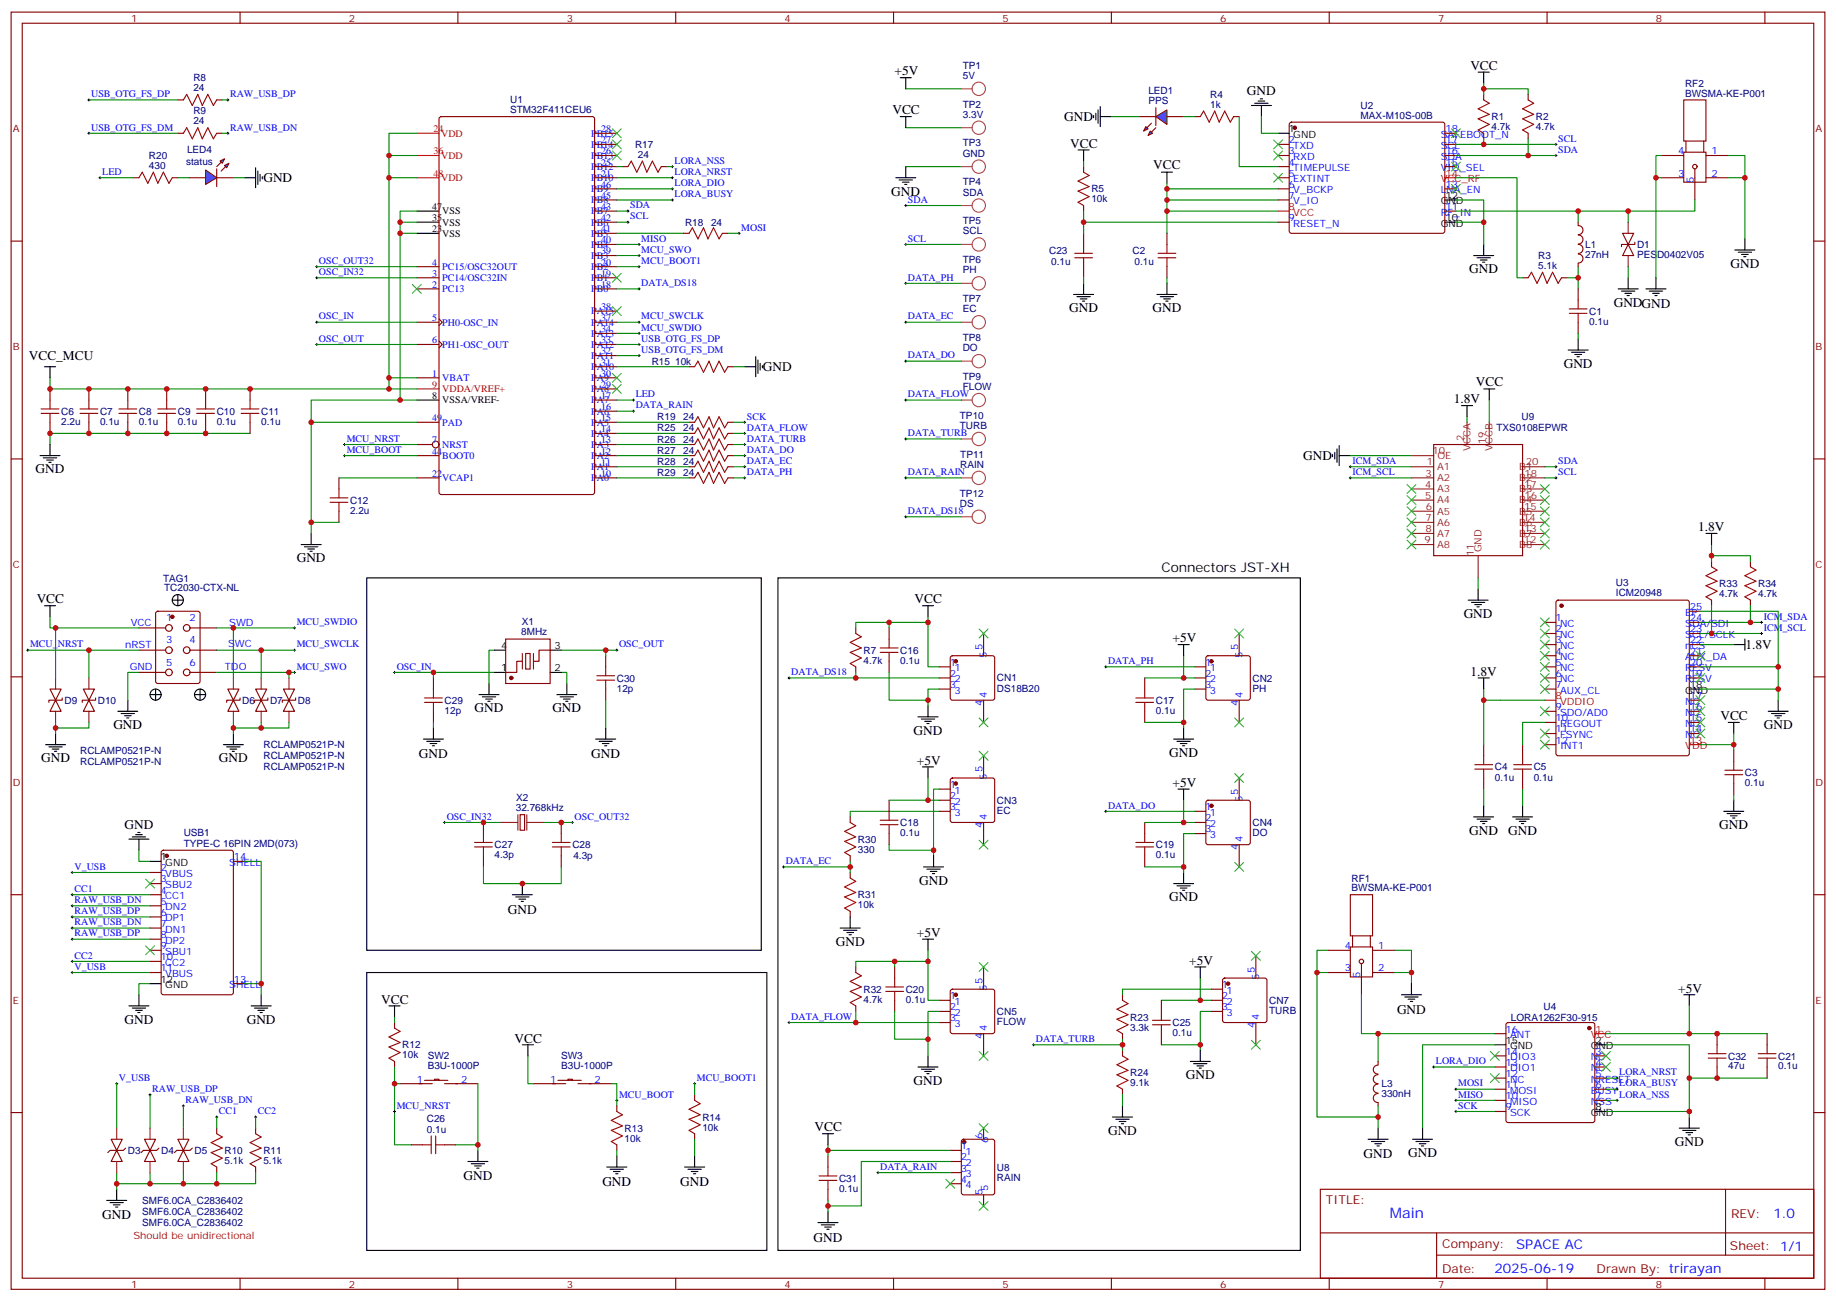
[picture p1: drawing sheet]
<svg xmlns="http://www.w3.org/2000/svg" width="583mm" height="413mm" viewBox="0 0 583 413" stroke-linecap="round" stroke-linejoin="round" font-family="sans-serif">
<defs><g id="words">
<text font-size="4.6" fill="#00f" x="441.2" y="386.5">Main</text>
<g font-size="4.2">
<text x="284" y="24">+5V</text>
<text x="466.7" y="22.2">VCC</text>
<text x="395.8" y="30.2">GND</text>
<text x="283.3" y="36.3">VCC</text>
<text x="337.8" y="38.4">GND</text>
<text x="339.7" y="46.9">VCC</text>
<text x="366.1" y="53.5">VCC</text>
<text x="83.6" y="57.8">GND</text>
<text x="282.9" y="62.1">GND</text>
<text x="466.4" y="86.7">GND</text>
<text x="549.3" y="85">GND</text>
<text x="339.4" y="99.1">GND</text>
<text x="365.8" y="99.1">GND</text>
<text x="512.2" y="97.3">GNDGND</text>
<text x="9.2" y="114.3">VCC_MCU</text>
<text x="242.2" y="117.8">GND</text>
<text x="496.4" y="116.7">GND</text>
<text x="468.5" y="122.4">VCC</text>
<text x="461.4" y="128">1.8V</text>
<text x="413.6" y="146">GND</text>
<text x="11.3" y="150.2">GND</text>
<text x="539" y="168.6">1.8V</text>
<text x="94.2" y="178.5">GND</text>
<text x="368.7" y="181.6">Connectors JST-XH</text>
<text x="11.6" y="191.5">VCC</text>
<text x="290.3" y="191.5">VCC</text>
<text x="464.6" y="196.1">GND</text>
<text x="372.2" y="203.9">+5V</text>
<text x="554" y="206">1.8V</text>
<text x="466.7" y="214.5">1.8V</text>
<text x="150.6" y="226.1">GND</text>
<text x="175.3" y="226.1">GND</text>
<text x="36" y="231.4">GND</text>
<text x="290" y="233.2">GND</text>
<text x="546.1" y="228.6">VCC</text>
<text x="559.9" y="231.4">GND</text>
<text x="13.1" y="242">GND</text>
<text x="69.5" y="242">GND</text>
<text x="133" y="240.6">GND</text>
<text x="187.7" y="240.6">GND</text>
<text x="291" y="242.7">+5V</text>
<text x="371.1" y="240.2">GND</text>
<text x="372.2" y="249.7">+5V</text>
<text x="39.5" y="263.1">GND</text>
<text x="545.7" y="263.1">GND</text>
<text x="466.4" y="264.9">GND</text>
<text x="478.7" y="264.9">GND</text>
<text x="291.7" y="280.8">GND</text>
<text x="371.1" y="286.1">GND</text>
<text x="161.2" y="289.9">GND</text>
<text x="291" y="297.4">+5V</text>
<text x="265.3" y="300.2">GND</text>
<text x="377.5" y="306.2">+5V</text>
<text x="532.7" y="315">+5V</text>
<text x="121" y="318.5">VCC</text>
<text x="443.4" y="321.8">GND</text>
<text x="39.5" y="324.9">GND</text>
<text x="78.3" y="324.9">GND</text>
<text x="163.3" y="330.9">VCC</text>
<text x="290" y="344.3">GND</text>
<text x="376.4" y="342.5">GND</text>
<text x="258.6" y="359.1">VCC</text>
<text x="351.7" y="360.2">GND</text>
<text x="531.6" y="363.7">GND</text>
<text x="432.9" y="367.6">GND</text>
<text x="447" y="367.2">GND</text>
<text x="147.1" y="374.6">GND</text>
<text x="191.2" y="376.4">GND</text>
<text x="215.9" y="376.4">GND</text>
<text x="32.5" y="387">GND</text>
<text x="258.2" y="394">GND</text>
</g>
<g font-size="4.2" fill="#00f">
<text x="562.9" y="386.7">1.0</text>
<text x="481.3" y="396.3">SPACE AC</text>
<text x="474.4" y="404.1">2025-06-19</text>
</g>
<g font-size="3.9" fill="#800">
<text x="420.9" y="382">TITLE:</text>
<text x="549.5" y="386.7">REV:</text>
<text x="457.8" y="396.2">Company:</text>
<text x="549.1" y="396.8">Sheet: 1/1</text>
<text x="457.8" y="403.9">Date:</text>
<text x="506.8" y="404">Drawn By: trirayan</text>
</g>
<g font-size="3.2" fill="#800">
<text x="41.6" y="6.8">1</text>
<text x="110.8" y="6.8">2</text>
<text x="179.9" y="6.8">3</text>
<text x="249.1" y="6.8">4</text>
<text x="318.2" y="6.8">5</text>
<text x="387.3" y="6.8">6</text>
<text x="456.5" y="6.8">7</text>
<text x="525.6" y="6.8">8</text>
<text x="4.1" y="41.9">A</text>
<text x="576.3" y="41.9">A</text>
<text x="4.1" y="111.1">B</text>
<text x="576.3" y="111.1">B</text>
<text x="4.1" y="180.2">C</text>
<text x="576.3" y="180.2">C</text>
<text x="4.1" y="249.4">D</text>
<text x="576.3" y="249.4">D</text>
<text x="4.1" y="318.5">E</text>
<text x="576.3" y="318.5">E</text>
<text x="41.6" y="408.7">1</text>
<text x="110.8" y="408.7">2</text>
<text x="179.9" y="408.7">3</text>
<text x="249.1" y="408.7">4</text>
<text x="318.2" y="408.7">5</text>
<text x="387.3" y="408.7">6</text>
<text x="456.5" y="408.7">7</text>
<text x="525.6" y="408.7">8</text>
</g>
<g font-size="3.2" fill="#000080">
<text x="305.6" y="21.8">TP1</text>
<text x="61.4" y="28.9">24</text>
<text x="61.4" y="25.7">R8</text>
<text x="305.6" y="25">5V</text>
<text x="364.5" y="30">LED1</text>
<text x="534.9" y="27.5">RF2</text>
<text x="161.9" y="35.9">STM32F411CEU6</text>
<text x="161.9" y="32.7">U1</text>
<text x="305.6" y="34.1">TP2</text>
<text x="364.5" y="33.1">PPS</text>
<text x="384.2" y="34.2">1k</text>
<text x="384.2" y="31">R4</text>
<text x="431.9" y="34.6">U2</text>
<text x="534.9" y="30.7">BWSMA-KE-P001</text>
<text x="61.4" y="39.5">24</text>
<text x="61.4" y="36.3">R9</text>
<text x="305.6" y="37.4">3.3V</text>
<text x="431.9" y="37.7">MAX-M10S-00B</text>
<text x="473.4" y="41.3">4.7k</text>
<text x="473.4" y="38.1">R1</text>
<text x="487.5" y="41.3">4.7k</text>
<text x="487.5" y="38.1">R2</text>
<text x="201.6" y="47">R17</text>
<text x="305.6" y="46.5">TP3</text>
<text x="47.3" y="53.6">430</text>
<text x="47.3" y="50.4">R20</text>
<text x="59.1" y="52.2">status</text>
<text x="59.4" y="48.7">LED4</text>
<text x="202.5" y="50.1">24</text>
<text x="305.6" y="49.7">GND</text>
<text x="305.6" y="58.8">TP4</text>
<text x="305.6" y="62.1">SDA</text>
<text x="346.4" y="64.2">10k</text>
<text x="346.4" y="61.1">R5</text>
<text x="217.5" y="71.7">R18</text>
<text x="225.7" y="71.7">24</text>
<text x="305.6" y="71.2">TP5</text>
<text x="305.6" y="74.4">SCL</text>
<text x="305.6" y="83.6">TP6</text>
<text x="333" y="80.5">C23</text>
<text x="333.7" y="84">0.1u</text>
<text x="359.5" y="80.5">C2</text>
<text x="360.2" y="84">0.1u</text>
<text x="488.3" y="82.2">R3</text>
<text x="503.2" y="81.9">27nH</text>
<text x="503.2" y="78.7">L1</text>
<text x="519.6" y="81.9">PESD0402V05</text>
<text x="519.6" y="78.8">D1</text>
<text x="305.6" y="86.8">PH</text>
<text x="488.3" y="85.3">5.1k</text>
<text x="305.6" y="95.9">TP7</text>
<text x="305.6" y="99.1">EC</text>
<text x="504.5" y="99.9">C1</text>
<text x="504.5" y="103.1">0.1u</text>
<text x="305.6" y="111.4">DO</text>
<text x="305.6" y="108.3">TP8</text>
<text x="206.9" y="115.8">R15</text>
<text x="214.3" y="115.8">10k</text>
<text x="305.6" y="123.8">FLOW</text>
<text x="305.6" y="120.6">TP9</text>
<text x="19.4" y="131.6">C6</text>
<text x="31.7" y="131.6">C7</text>
<text x="44.1" y="131.6">C8</text>
<text x="56.4" y="131.6">C9</text>
<text x="68.8" y="131.6">C10</text>
<text x="82.9" y="131.6">C11</text>
<text x="19.4" y="134.9">2.2u</text>
<text x="31.7" y="134.9">0.1u</text>
<text x="44.1" y="134.9">0.1u</text>
<text x="56.4" y="134.9">0.1u</text>
<text x="68.8" y="134.9">0.1u</text>
<text x="82.9" y="134.9">0.1u</text>
<text x="208.6" y="133.4">R19</text>
<text x="208.6" y="136.9">R25</text>
<text x="216.9" y="133.4">24</text>
<text x="216.9" y="136.9">24</text>
<text x="304.7" y="136.1">TURB</text>
<text x="304.7" y="133">TP10</text>
<text x="475" y="136.9">TXS0108EPWR</text>
<text x="483" y="133.4">U9</text>
<text x="208.6" y="140.4">R26</text>
<text x="208.6" y="144">R27</text>
<text x="216.9" y="140.4">24</text>
<text x="216.9" y="144">24</text>
<text x="208.6" y="147.5">R28</text>
<text x="216.9" y="147.5">24</text>
<text x="304.8" y="148.5">RAIN</text>
<text x="304.8" y="145.3">TP11</text>
<text x="208.6" y="151">R29</text>
<text x="216.9" y="151">24</text>
<text x="111.1" y="159.9">C12</text>
<text x="304.7" y="160.8">DS</text>
<text x="304.7" y="157.7">TP12</text>
<text x="111.1" y="163">2.2u</text>
<text x="51.7" y="184.6">TAG1</text>
<text x="52.1" y="187.6">TC2030-CTX-NL</text>
<text x="512.9" y="189.3">ICM20948</text>
<text x="512.9" y="186.1">U3</text>
<text x="545.7" y="189.5">4.7k</text>
<text x="545.7" y="186.3">R33</text>
<text x="558.1" y="189.5">4.7k</text>
<text x="558.1" y="186.3">R34</text>
<text x="165.4" y="201.7">8MHz</text>
<text x="165.7" y="198.4">X1</text>
<text x="274.1" y="207.5">R7</text>
<text x="285.8" y="207.5">C16</text>
<text x="274.1" y="210.7">4.7k</text>
<text x="285.8" y="210.7">0.1u</text>
<text x="195.8" y="219.5">12p</text>
<text x="195.8" y="216.3">C30</text>
<text x="316.4" y="219.5">DS18B20</text>
<text x="316.4" y="216.3">CN1</text>
<text x="397.6" y="219.5">PH</text>
<text x="397.6" y="216.3">CN2</text>
<text x="20.5" y="223.3">D9</text>
<text x="31" y="223.3">D10</text>
<text x="76.9" y="223.3">D6</text>
<text x="85.7" y="223.3">D7</text>
<text x="94.5" y="223.3">D8</text>
<text x="141.1" y="226.5">12p</text>
<text x="141.1" y="223.4">C29</text>
<text x="366.9" y="226.5">0.1u</text>
<text x="366.9" y="223.4">C17</text>
<text x="25.4" y="239.3">RCLAMP0521P-N</text>
<text x="83.7" y="237.5">RCLAMP0521P-N</text>
<text x="25.4" y="242.8">RCLAMP0521P-N</text>
<text x="83.7" y="241">RCLAMP0521P-N</text>
<text x="83.7" y="244.5">RCLAMP0521P-N</text>
<text x="474.5" y="244.5">C4</text>
<text x="486.8" y="244.5">C5</text>
<text x="474.5" y="247.7">0.1u</text>
<text x="486.8" y="247.7">0.1u</text>
<text x="553.9" y="249.5">0.1u</text>
<text x="553.9" y="246.3">C3</text>
<text x="163.7" y="257.5">32.768kHz</text>
<text x="163.8" y="254.3">X2</text>
<text x="316.4" y="255.1">CN3</text>
<text x="285.8" y="262.2">C18</text>
<text x="316.4" y="258.3">EC</text>
<text x="397.6" y="262.2">CN4</text>
<text x="58.3" y="268.7">TYPE-C 16PIN 2MD(073)</text>
<text x="58.3" y="265.5">USB1</text>
<text x="157" y="269.2">C27</text>
<text x="181.7" y="269.2">C28</text>
<text x="272.3" y="267.4">R30</text>
<text x="285.8" y="265.3">0.1u</text>
<text x="366.9" y="269.3">C19</text>
<text x="397.6" y="265.3">DO</text>
<text x="157" y="272.4">4.3p</text>
<text x="182" y="272.7">4.3p</text>
<text x="272.3" y="270.6">330</text>
<text x="366.9" y="272.4">0.1u</text>
<text x="429" y="279.8">RF1</text>
<text x="272.3" y="285.1">R31</text>
<text x="429" y="282.9">BWSMA-KE-P001</text>
<text x="272.3" y="288.3">10k</text>
<text x="274.1" y="315.1">R32</text>
<text x="287.5" y="315.1">C20</text>
<text x="274.1" y="318.3">4.7k</text>
<text x="287.5" y="318.2">0.1u</text>
<text x="316.4" y="322.2">CN5</text>
<text x="358.8" y="323.9">R23</text>
<text x="402.9" y="321.8">TURB</text>
<text x="402.9" y="318.6">CN7</text>
<text x="479.6" y="323.9">LORA1262F30-915</text>
<text x="489.9" y="320.4">U4</text>
<text x="316.4" y="325.3">FLOW</text>
<text x="358.8" y="327.1">3.3k</text>
<text x="372.2" y="328.8">0.1u</text>
<text x="372.2" y="325.7">C25</text>
<text x="127.7" y="335.9">10k</text>
<text x="127.7" y="332.8">R12</text>
<text x="135.8" y="336">SW2</text>
<text x="178.1" y="336">SW3</text>
<text x="135.8" y="339.2">B3U-1000P</text>
<text x="178.1" y="339.2">B3U-1000P</text>
<text x="358.8" y="341.5">R24</text>
<text x="548.6" y="339.4">47u</text>
<text x="548.6" y="336.3">C32</text>
<text x="564.4" y="339.4">0.1u</text>
<text x="564.4" y="336.3">C21</text>
<text x="358.8" y="344.7">9.1k</text>
<text x="438.5" y="345.1">L3</text>
<text x="438.5" y="348.3">330nH</text>
<text x="135.5" y="359.4">0.1u</text>
<text x="135.5" y="356.2">C26</text>
<text x="198.3" y="359.2">R13</text>
<text x="223" y="358.8">10k</text>
<text x="223" y="355.6">R14</text>
<text x="198.3" y="362.4">10k</text>
<text x="40.6" y="366.2">D3</text>
<text x="51.2" y="366.2">D4</text>
<text x="61.7" y="366.2">D5</text>
<text x="71.3" y="369.4">5.1k</text>
<text x="71.3" y="366.2">R10</text>
<text x="83.6" y="369.4">5.1k</text>
<text x="83.6" y="366.2">R11</text>
<text x="316.4" y="371.5">U8</text>
<text x="266.3" y="375.1">C31</text>
<text x="316.4" y="374.7">RAIN</text>
<text x="45.2" y="382.1">SMF6.0CA_C2836402</text>
<text x="266.3" y="378.2">0.1u</text>
<text x="45.2" y="389.2">SMF6.0CA_C2836402</text>
<text x="45.2" y="385.6">SMF6.0CA_C2836402</text>
</g>
<g font-size="3.2" fill="#00f">
<text x="28.9" y="30.8">USB_OTG_FS_DP</text>
<text x="73" y="30.8">RAW_USB_DP</text>
<text x="28.9" y="41.4">USB_OTG_FS_DM</text>
<text x="73" y="41.4">RAW_USB_DN</text>
<text x="190.9" y="41.9">28</text>
<text x="458.8" y="41.9">18</text>
<text x="187.7" y="46.9">PB14</text>
<text x="187.7" y="43.4">PB15</text>
<text x="190.9" y="45.5">27</text>
<text x="409" y="45.5">2</text>
<text x="410.5" y="47.2">TXD</text>
<text x="457.3" y="47.2">SCL</text>
<text x="457.3" y="43.7">SAFEBOOT_N</text>
<text x="458.8" y="45.5">17</text>
<text x="494.6" y="44.9">SCL</text>
<text x="187.7" y="53.9">PB12</text>
<text x="187.7" y="50.4">PB13</text>
<text x="190.9" y="52.5">25</text>
<text x="190.9" y="49">26</text>
<text x="214.1" y="52">LORA_NSS</text>
<text x="409" y="49">3</text>
<text x="409" y="52.5">4</text>
<text x="410.5" y="50.8">RXD</text>
<text x="457.3" y="50.8">SDA</text>
<text x="458.8" y="52.5">15</text>
<text x="458.8" y="49">16</text>
<text x="494.6" y="48.5">SDA</text>
<text x="532.7" y="49">4</text>
<text x="543.3" y="49">1</text>
<text x="32.5" y="55.5">LED</text>
<text x="187.7" y="57.5">PB10</text>
<text x="190.9" y="59.6">46</text>
<text x="190.9" y="56.1">21</text>
<text x="214.1" y="59.1">LORA_DIO</text>
<text x="214.1" y="55.5">LORA_NRST</text>
<text x="409" y="56.1">5</text>
<text x="409" y="59.6">6</text>
<text x="410.5" y="54.3">TIMEPULSE</text>
<text x="410.5" y="57.8">EXTINT</text>
<text x="457.3" y="54.3">VIO_SEL</text>
<text x="458.8" y="59.6">13</text>
<text x="532.7" y="56.1">3</text>
<text x="537.6" y="58.2" transform="rotate(-90 537.6 58.2)">5</text>
<text x="543.3" y="56.1">2</text>
<text x="187.7" y="64.5">PB8</text>
<text x="187.7" y="61">PB9</text>
<text x="190.9" y="63.1">45</text>
<text x="214.1" y="62.6">LORA_BUSY</text>
<text x="288.2" y="64.3">SDA</text>
<text x="409" y="63.1">7</text>
<text x="410.5" y="61.3">V_BCKP</text>
<text x="410.5" y="64.9">V_IO</text>
<text x="457.3" y="61.3">LNA_EN</text>
<text x="187.7" y="71.6">PB6</text>
<text x="187.7" y="68.1">PB7</text>
<text x="190.9" y="70.2">42</text>
<text x="190.9" y="66.6">43</text>
<text x="200" y="66.1">SDA</text>
<text x="200" y="69.6">SCL</text>
<text x="409" y="70.2">9</text>
<text x="410.5" y="71.9">RESET_N</text>
<text x="457.3" y="68.4">RF_IN</text>
<text x="458.8" y="66.6">11</text>
<text x="187.7" y="75.1">PB5</text>
<text x="190.9" y="77.2">40</text>
<text x="190.9" y="73.7">41</text>
<text x="203.6" y="76.7">MISO</text>
<text x="235.3" y="73.2">MOSI</text>
<text x="288.2" y="76.7">SCL</text>
<text x="101.2" y="83.7">OSC_OUT32</text>
<text x="187.7" y="82.2">PB3</text>
<text x="187.7" y="78.6">PB4</text>
<text x="190.9" y="80.8">39</text>
<text x="203.6" y="83.7">MCU_BOOT1</text>
<text x="203.6" y="80.2">MCU_SWO</text>
<text x="101.2" y="87.3">OSC_IN32</text>
<text x="137.2" y="87.8">3</text>
<text x="137.2" y="84.3">4</text>
<text x="140.4" y="89.2">PC14/OSC32IN</text>
<text x="140.4" y="85.7">PC15/OSC32OUT</text>
<text x="187.7" y="89.2">PB1</text>
<text x="187.7" y="85.7">PB2</text>
<text x="190.9" y="87.8">19</text>
<text x="190.9" y="84.3">20</text>
<text x="288.2" y="89">DATA_PH</text>
<text x="137.2" y="91.3">2</text>
<text x="140.4" y="92.7">PC13</text>
<text x="187.7" y="92.7">PB0</text>
<text x="190.9" y="91.3">18</text>
<text x="203.6" y="90.8">DATA_DS18</text>
<text x="101.2" y="101.4">OSC_IN</text>
<text x="137.2" y="101.9">5</text>
<text x="187.7" y="99.8">PA15</text>
<text x="190.9" y="101.9">37</text>
<text x="190.9" y="98.4">38</text>
<text x="203.6" y="101.4">MCU_SWCLK</text>
<text x="288.2" y="101.4">DATA_EC</text>
<text x="140.4" y="103.3">PH0-OSC_IN</text>
<text x="187.7" y="106.9">PA13</text>
<text x="187.7" y="103.3">PA14</text>
<text x="190.9" y="105.4">34</text>
<text x="203.6" y="104.9">MCU_SWDIO</text>
<text x="101.2" y="108.4">OSC_OUT</text>
<text x="137.2" y="109">6</text>
<text x="140.4" y="110.4">PH1-OSC_OUT</text>
<text x="187.7" y="113.9">PA11</text>
<text x="187.7" y="110.4">PA12</text>
<text x="190.9" y="112.5">32</text>
<text x="190.9" y="109">33</text>
<text x="203.6" y="112">USB_OTG_FS_DM</text>
<text x="203.6" y="108.4">USB_OTG_FS_DP</text>
<text x="288.2" y="113.7">DATA_DO</text>
<text x="137.2" y="119.6">1</text>
<text x="187.7" y="117.4">PA10</text>
<text x="190.9" y="119.6">30</text>
<text x="190.9" y="116">31</text>
<text x="140.4" y="121">VBAT</text>
<text x="187.7" y="121">PA9</text>
<text x="187.7" y="124.5">PA8</text>
<text x="190.9" y="123.1">29</text>
<text x="187.7" y="131.6">PA6</text>
<text x="187.7" y="128">PA7</text>
<text x="190.9" y="130.1">16</text>
<text x="190.9" y="126.6">17</text>
<text x="201.8" y="129.6">DATA_RAIN</text>
<text x="201.8" y="126.1">LED</text>
<text x="288.2" y="126.1">DATA_FLOW</text>
<text x="137.2" y="133.7">49</text>
<text x="140.4" y="135.1">PAD</text>
<text x="187.7" y="135.1">PA5</text>
<text x="190.9" y="137.2">14</text>
<text x="190.9" y="133.7">15</text>
<text x="237.1" y="133.1">SCK</text>
<text x="237.1" y="136.7">DATA_FLOW</text>
<text x="110.1" y="143.7">MCU_BOOT</text>
<text x="110.1" y="140.2">MCU_NRST</text>
<text x="137.2" y="140.7">7</text>
<text x="140.4" y="142.1">NRST</text>
<text x="187.7" y="142.1">PA3</text>
<text x="187.7" y="138.6">PA4</text>
<text x="190.9" y="140.7">13</text>
<text x="237.1" y="143.7">DATA_DO</text>
<text x="237.1" y="140.2">DATA_TURB</text>
<text x="288.2" y="138.4">DATA_TURB</text>
<text x="137.2" y="144.3">44</text>
<text x="140.4" y="145.7">BOOT0</text>
<text x="187.7" y="149.2">PA1</text>
<text x="187.7" y="145.7">PA2</text>
<text x="190.9" y="147.8">11</text>
<text x="190.9" y="144.3">12</text>
<text x="237.1" y="147.2">DATA_EC</text>
<text x="429.3" y="147.2">ICM_SDA</text>
<text x="494.6" y="147.2">SDA</text>
<text x="137.2" y="151.3">22</text>
<text x="140.4" y="152.7">VCAP1</text>
<text x="187.7" y="152.7">PA0</text>
<text x="190.9" y="151.3">10</text>
<text x="237.1" y="150.8">DATA_PH</text>
<text x="288.2" y="150.8">DATA_RAIN</text>
<text x="429.3" y="150.8">ICM_SCL</text>
<text x="494.6" y="150.8">SCL</text>
<text x="288.2" y="163.1">DATA_DS18</text>
<text x="52.7" y="197.2">1</text>
<text x="60.1" y="197.2">2</text>
<text x="493.7" y="197.2">1</text>
<text x="534.9" y="195.4">EP</text>
<text x="536.4" y="197.2">24</text>
<text x="536.4" y="193.6">25</text>
<text x="559.9" y="196.6">ICM_SDA</text>
<text x="41.5" y="198.6">VCC</text>
<text x="72.8" y="198.6">SWD</text>
<text x="94.2" y="198.4">MCU_SWDIO</text>
<text x="493.7" y="200.7">2</text>
<text x="495.2" y="198.9">NC</text>
<text x="495.2" y="202.5">NC</text>
<text x="534.9" y="202.5">SCL/SCLK</text>
<text x="534.9" y="198.9">SDA/SDI</text>
<text x="536.4" y="200.7">23</text>
<text x="559.9" y="200.2">ICM_SCL</text>
<text x="9.5" y="205.5">MCU_NRST</text>
<text x="39.8" y="205.6">nRST</text>
<text x="52.7" y="204.2">3</text>
<text x="60.1" y="204.2">4</text>
<text x="72.4" y="205.3">SWC</text>
<text x="94.2" y="205.5">MCU_SWCLK</text>
<text x="196.5" y="205.5">OSC_OUT</text>
<text x="311.9" y="206.3" transform="rotate(-90 311.9 206.3)">5</text>
<text x="313.3" y="208.8" transform="rotate(-90 313.3 208.8)">5</text>
<text x="393" y="206.3" transform="rotate(-90 393 206.3)">5</text>
<text x="394.4" y="208.8" transform="rotate(-90 394.4 208.8)">5</text>
<text x="493.7" y="204.2">3</text>
<text x="493.7" y="207.8">4</text>
<text x="495.2" y="206">NC</text>
<text x="495.2" y="209.5">NC</text>
<text x="534.9" y="209.5">AUX_DA</text>
<text x="534.9" y="206">nCS</text>
<text x="536.4" y="207.8">21</text>
<text x="536.4" y="204.2">22</text>
<text x="41.2" y="212.7">GND</text>
<text x="52.7" y="211.3">5</text>
<text x="60.1" y="211.3">6</text>
<text x="71.4" y="212.7">TDO</text>
<text x="94.2" y="212.5">MCU_SWO</text>
<text x="125.9" y="212.5">OSC_IN</text>
<text x="251.2" y="214.3">DATA_DS18</text>
<text x="301.4" y="214.8">2</text>
<text x="301.4" y="211.3">1</text>
<text x="302.9" y="213">1</text>
<text x="351.7" y="210.7">DATA_PH</text>
<text x="382.6" y="214.8">2</text>
<text x="382.6" y="211.3">1</text>
<text x="384.1" y="213">1</text>
<text x="493.7" y="211.3">5</text>
<text x="493.7" y="214.8">6</text>
<text x="495.2" y="213">NC</text>
<text x="534.9" y="213">RESV</text>
<text x="536.4" y="214.8">19</text>
<text x="536.4" y="211.3">20</text>
<text x="301.4" y="218.3">3</text>
<text x="302.9" y="220.1">3</text>
<text x="302.9" y="216.6">2</text>
<text x="313.3" y="221.5" transform="rotate(-90 313.3 221.5)">4</text>
<text x="382.6" y="218.3">3</text>
<text x="384.1" y="220.1">3</text>
<text x="384.1" y="216.6">2</text>
<text x="394.4" y="221.5" transform="rotate(-90 394.4 221.5)">4</text>
<text x="493.7" y="218.3">7</text>
<text x="495.2" y="216.6">NC</text>
<text x="495.2" y="220.1">AUX_CL</text>
<text x="534.9" y="216.6">RESV</text>
<text x="536.4" y="221.9">17</text>
<text x="311.9" y="224" transform="rotate(-90 311.9 224)">4</text>
<text x="393" y="224" transform="rotate(-90 393 224)">4</text>
<text x="493.7" y="225.4">9</text>
<text x="495.2" y="227.2">SDO/AD0</text>
<text x="534.9" y="227.2">NC</text>
<text x="534.9" y="223.6">NC</text>
<text x="536.4" y="225.4">16</text>
<text x="493.7" y="228.9">10</text>
<text x="493.7" y="232.4">11</text>
<text x="495.2" y="230.7">REGOUT</text>
<text x="534.9" y="230.7">NC</text>
<text x="536.4" y="232.4">14</text>
<text x="536.4" y="228.9">15</text>
<text x="493.7" y="236">12</text>
<text x="495.2" y="234.2">FSYNC</text>
<text x="495.2" y="237.7">INT1</text>
<text x="534.9" y="234.2">NC</text>
<text x="311.9" y="245.1" transform="rotate(-90 311.9 245.1)">5</text>
<text x="301.4" y="250.1">1</text>
<text x="302.9" y="251.8">1</text>
<text x="313.3" y="247.6" transform="rotate(-90 313.3 247.6)">5</text>
<text x="301.4" y="257.1">3</text>
<text x="301.4" y="253.6">2</text>
<text x="302.9" y="255.4">2</text>
<text x="351.7" y="256.6">DATA_DO</text>
<text x="382.6" y="257.1">1</text>
<text x="393" y="252.2" transform="rotate(-90 393 252.2)">5</text>
<text x="394.4" y="254.7" transform="rotate(-90 394.4 254.7)">5</text>
<text x="141.8" y="260.1">OSC_IN32</text>
<text x="182.4" y="260.1">OSC_OUT32</text>
<text x="302.9" y="258.9">3</text>
<text x="311.9" y="262.8" transform="rotate(-90 311.9 262.8)">4</text>
<text x="313.3" y="260.3" transform="rotate(-90 313.3 260.3)">4</text>
<text x="382.6" y="260.7">2</text>
<text x="384.1" y="262.4">2</text>
<text x="384.1" y="258.9">1</text>
<text x="382.6" y="264.2">3</text>
<text x="384.1" y="266">3</text>
<text x="393" y="269.8" transform="rotate(-90 393 269.8)">4</text>
<text x="394.4" y="267.4" transform="rotate(-90 394.4 267.4)">4</text>
<text x="72.8" y="274.8">SHELL</text>
<text x="74.3" y="273">14</text>
<text x="249.4" y="274.2">DATA_EC</text>
<text x="23.6" y="276">V_USB</text>
<text x="51" y="276.5">2</text>
<text x="51" y="280.1">3</text>
<text x="52.5" y="278.3">VBUS</text>
<text x="52.5" y="281.8">SBU2</text>
<text x="23.6" y="286.6">RAW_USB_DN</text>
<text x="23.6" y="283.1">CC1</text>
<text x="51" y="283.6">4</text>
<text x="51" y="287.1">5</text>
<text x="52.5" y="285.4">CC1</text>
<text x="23.6" y="293.7">RAW_USB_DN</text>
<text x="23.6" y="290.1">RAW_USB_DP</text>
<text x="51" y="290.7">6</text>
<text x="52.5" y="288.9">DN2</text>
<text x="52.5" y="292.4">DP1</text>
<text x="23.6" y="297.2">RAW_USB_DP</text>
<text x="51" y="294.2">7</text>
<text x="51" y="297.7">8</text>
<text x="52.5" y="295.9">DN1</text>
<text x="52.5" y="299.5">DP2</text>
<text x="23.6" y="304.2">CC2</text>
<text x="51" y="301.2">9</text>
<text x="51" y="304.8">10</text>
<text x="52.5" y="303">SBU1</text>
<text x="426.9" y="301.2">4</text>
<text x="437.4" y="301.2">1</text>
<text x="23.6" y="307.8">V_USB</text>
<text x="51" y="308.3">11</text>
<text x="52.5" y="306.5">CC2</text>
<text x="52.5" y="310.1">VBUS</text>
<text x="74.3" y="311.8">13</text>
<text x="398.3" y="308.6" transform="rotate(-90 398.3 308.6)">5</text>
<text x="399.7" y="311.1" transform="rotate(-90 399.7 311.1)">5</text>
<text x="426.9" y="308.3">3</text>
<text x="431.8" y="310.4" transform="rotate(-90 431.8 310.4)">5</text>
<text x="437.4" y="308.3">2</text>
<text x="72.8" y="313.6">SHELL</text>
<text x="301.4" y="317.1">1</text>
<text x="311.9" y="312.2" transform="rotate(-90 311.9 312.2)">5</text>
<text x="313.3" y="314.6" transform="rotate(-90 313.3 314.6)">5</text>
<text x="387.9" y="317.1">2</text>
<text x="387.9" y="313.6">1</text>
<text x="389.4" y="315.3">1</text>
<text x="251.2" y="323.6">DATA_FLOW</text>
<text x="301.4" y="320.6">2</text>
<text x="302.9" y="322.4">2</text>
<text x="302.9" y="318.9">1</text>
<text x="387.9" y="320.6">3</text>
<text x="389.4" y="322.4">3</text>
<text x="389.4" y="318.9">2</text>
<text x="399.7" y="323.8" transform="rotate(-90 399.7 323.8)">4</text>
<text x="301.4" y="324.2">3</text>
<text x="302.9" y="325.9">3</text>
<text x="311.9" y="329.8" transform="rotate(-90 311.9 329.8)">4</text>
<text x="313.3" y="327.3" transform="rotate(-90 313.3 327.3)">4</text>
<text x="398.3" y="326.3" transform="rotate(-90 398.3 326.3)">4</text>
<text x="477.8" y="327.7">16</text>
<text x="479.3" y="329.5">ANT</text>
<text x="328.8" y="330.7">DATA_TURB</text>
<text x="477.8" y="334.8">14</text>
<text x="506.4" y="334.8">3</text>
<text x="455.8" y="337.7">LORA_DIO</text>
<text x="477.8" y="341.8">12</text>
<text x="477.8" y="338.3">13</text>
<text x="479.3" y="340">DIO1</text>
<text x="479.3" y="336.5">DIO3</text>
<text x="504.9" y="336.5">NC</text>
<text x="504.9" y="340">NC</text>
<text x="506.4" y="338.3">4</text>
<text x="506.4" y="341.8">5</text>
<text x="514" y="341.3">LORA_NRST</text>
<text x="37.7" y="343">V_USB</text>
<text x="48.3" y="346.6">RAW_USB_DP</text>
<text x="132.3" y="343.6">1</text>
<text x="146.4" y="343.6">2</text>
<text x="174.6" y="343.6">1</text>
<text x="188.7" y="343.6">2</text>
<text x="221.2" y="343">MCU_BOOT1</text>
<text x="462.8" y="344.8">MOSI</text>
<text x="477.8" y="345.3">11</text>
<text x="479.3" y="347.1">MOSI</text>
<text x="479.3" y="343.6">NC</text>
<text x="504.9" y="343.6">NRESET</text>
<text x="504.9" y="347.1">BUSY</text>
<text x="506.4" y="345.3">6</text>
<text x="514" y="344.8">LORA_BUSY</text>
<text x="58.9" y="350.1">RAW_USB_DN</text>
<text x="69.5" y="353.6">CC1</text>
<text x="81.8" y="353.6">CC2</text>
<text x="125.9" y="351.9">MCU_NRST</text>
<text x="196.5" y="348.3">MCU_BOOT</text>
<text x="462.8" y="348.3">MISO</text>
<text x="462.8" y="351.9">SCK</text>
<text x="477.8" y="352.4">9</text>
<text x="477.8" y="348.9">10</text>
<text x="479.3" y="350.6">MISO</text>
<text x="504.9" y="350.6">NSS</text>
<text x="506.4" y="348.9">7</text>
<text x="514" y="348.3">LORA_NSS</text>
<text x="479.3" y="354.2">SCK</text>
<text x="305" y="364.7">1</text>
<text x="311.9" y="361.4" transform="rotate(-90 311.9 361.4)">6</text>
<text x="313.6" y="362.9" transform="rotate(-90 313.6 362.9)">6</text>
<text x="279.4" y="371.3">DATA_RAIN</text>
<text x="305" y="368.3">2</text>
<text x="305" y="371.8">3</text>
<text x="306.5" y="366.5">1</text>
<text x="306.5" y="370">2</text>
<text x="305" y="375.3">4</text>
<text x="306.5" y="373.6">3</text>
<text x="306.5" y="377.1">4</text>
<text x="313.6" y="377.9" transform="rotate(-90 313.6 377.9)">5</text>
<text x="311.9" y="379.4" transform="rotate(-90 311.9 379.4)">5</text>
</g>
<g font-size="3.2" fill="#f00">
<text x="137.6" y="41.9">24</text>
<text x="140.1" y="43.4">VDD</text>
<text x="137.6" y="49">36</text>
<text x="140.1" y="50.4">VDD</text>
<text x="137.6" y="56.1">48</text>
<text x="140.1" y="57.5">VDD</text>
<text x="457.3" y="57.8">VCC_RF</text>
<text x="458.8" y="56.1">14</text>
<text x="409" y="66.6">8</text>
<text x="410.5" y="68.4">VCC</text>
<text x="137.2" y="123.1">9</text>
<text x="140.4" y="124.5">VDDA/VREF+</text>
<text x="493.7" y="221.9">8</text>
<text x="495.2" y="223.6">VDDIO</text>
<text x="534.9" y="237.7">VDD</text>
<text x="536.4" y="236">13</text>
<text x="504.9" y="329.5">VCC</text>
<text x="506.4" y="327.7">1</text>
<text x="42.3" y="393.3">Should be unidirectional</text>
</g>
<g font-size="3.2">
<text x="409" y="41.9">1</text>
<text x="410.5" y="43.7">GND</text>
<text x="457.3" y="64.9">GND</text>
<text x="458.8" y="63.1">12</text>
<text x="137.2" y="66.6">47</text>
<text x="137.2" y="70.2">35</text>
<text x="140.4" y="68.1">VSS</text>
<text x="140.4" y="71.6">VSS</text>
<text x="457.3" y="71.9">GND</text>
<text x="458.8" y="70.2">10</text>
<text x="137.2" y="73.7">23</text>
<text x="140.4" y="75.1">VSS</text>
<text x="137.2" y="126.6">8</text>
<text x="140.4" y="128">VSSA/VREF-</text>
<text x="159.1" y="206">4</text>
<text x="176" y="206">3</text>
<text x="159.1" y="213">1</text>
<text x="176" y="213">2</text>
<text x="534.9" y="220.1">GND</text>
<text x="536.4" y="218.3">18</text>
<text x="51" y="273">1</text>
<text x="52.5" y="274.8">GND</text>
<text x="51" y="311.8">12</text>
<text x="52.5" y="313.6">GND</text>
<text x="477.8" y="331.2">15</text>
<text x="479.3" y="333">GND</text>
<text x="504.9" y="333">GND</text>
<text x="506.4" y="331.2">2</text>
<text x="506.4" y="352.4">8</text>
<text x="504.9" y="354.2">GND</text>
</g>
<g font-size="3.2" fill="#8d2323">
<text x="464.6" y="139.9" transform="rotate(-90 464.6 139.9)">2</text>
<text x="466.7" y="143" transform="rotate(-90 466.7 143)">VCCA</text>
<text x="471.5" y="140.9" transform="rotate(-90 471.5 140.9)">19</text>
<text x="473.8" y="143.1" transform="rotate(-90 473.8 143.1)">VCCB</text>
<text x="452.9" y="147.5">1</text>
<text x="454.7" y="144.1">10</text>
<text x="456.1" y="149.2">A1</text>
<text x="456.3" y="145.8">OE</text>
<text x="482.2" y="149.2">B1</text>
<text x="484.4" y="147.6">20</text>
<text x="452.3" y="155">4</text>
<text x="452.5" y="151.3">3</text>
<text x="456.1" y="152.7">A2</text>
<text x="482.2" y="152.7">B2</text>
<text x="483.8" y="154.8">17</text>
<text x="483.9" y="151.3">18</text>
<text x="452.3" y="158.4">5</text>
<text x="452.6" y="161.9">6</text>
<text x="456.1" y="156.2">A3</text>
<text x="456.1" y="159.8">A4</text>
<text x="482.2" y="159.8">B4</text>
<text x="482.2" y="156.2">B3</text>
<text x="483.8" y="161.9">15</text>
<text x="483.9" y="158.4">16</text>
<text x="452.5" y="165.4">7</text>
<text x="456.1" y="163.3">A5</text>
<text x="456.1" y="166.8">A6</text>
<text x="482.2" y="166.8">B6</text>
<text x="482.2" y="163.3">B5</text>
<text x="483.5" y="165.4">14</text>
<text x="452.2" y="172.3">9</text>
<text x="452.5" y="168.9">8</text>
<text x="456.1" y="170.4">A7</text>
<text x="456.1" y="173.9">A8</text>
<text x="482.2" y="173.9">B8</text>
<text x="482.2" y="170.4">B7</text>
<text x="483.7" y="172.3">12</text>
<text x="483.8" y="168.9">13</text>
<text x="467.9" y="176.6" transform="rotate(-90 467.9 176.6)">11</text>
<text x="470.3" y="175.3" transform="rotate(-90 470.3 175.3)">GND</text>
</g>
</g></defs>
<g fill="none" stroke="#870000" stroke-width=".35">
<path d="M3.5 3.8h575.8v405.4h-575.8zM7.1 7.4h568.6v398.3h-568.6zM76.2 3.8v3.6M145.3 3.8v3.6M214.5 3.8v3.6M283.6 3.8v3.6M352.8 3.8v3.6M421.9 3.8v3.6M491.1 3.8v3.6M560.2 3.8v3.6M379.2 37h1.8M391.6 37h1.7"/>
<path d="M409.5 39l.4-.2h48l.5 .2 .2 .5-.1 34.1-.6 .4h-48.2l-.5-.7v-33.8zM471 30v1.7M485.1 30v1.7M534.5 31.7h7v13.1h-7zM405.7 45.8h3.5M405.7 49.4h3.5M405.7 52.9h3.5M405.7 56.4h3.5M405.7 59.9h3.5M458.6 45.8h3.5M458.6 49.4h3.5M458.6 52.9h3.5"/>
<path d="M458.6 59.9h3.5M458.6 42.3h3.5M471 42.3v1.8M485.1 42.3v1.8M527.4 49.4h7.1M527.4 56.4h7.1M534.5 48.3h7v9.5h-7zM535.2 44.8v3.5M538 53.6v9.9M540.8 44.8v3.5M541.5 49.4h7.1M541.5 56.4h7.1"/>
<path d="M3.5 76.5h3.6M405.7 63.5h3.5M405.7 70.5h3.5M458.6 67h3.5M515.1 74h3.5l-1.8 3.6zM516.8 77.6l1.8 3.5h-3.5zM518.9 76.9v.7h-4.2v.7M575.7 76.5h3.6M483.3 88.2h1.8M495.7 88.2h1.7M500.9 91.7v3.5M500.9 102.3v3.5"/>
<path d="M3.5 145.7h3.6M575.7 145.7h3.6M490.4 197.5h3.5M494.1 190.7l.5-.2h40.9l.5 .2 .2 .5v47.9l-.2 .5-.5 .3h-40.9l-.5-.3-.2-.5v-47.9zM536.2 197.5h3.6M536.2 194h3.6M3.5 214.8h3.6M490.4 201h3.5M490.4 204.6h3.5M490.4 208.1h3.5M490.4 211.6h3.5M490.4 215.2h3.5"/>
<path d="M490.4 218.7h3.5M536.2 201h3.6M536.2 204.6h3.6M536.2 208.1h3.6M536.2 211.6h3.6M536.2 215.2h3.6M575.7 214.8h3.6M490.4 225.7h3.5M490.4 229.3h3.5M490.4 232.8h3.5M490.4 236.3h3.5M536.2 225.7h3.6"/>
<path d="M536.2 229.3h3.6M536.2 232.8h3.6M536.2 222.2h3.6M3.5 284h3.6M575.7 284h3.6M3.5 353.1h3.6M575.7 353.1h3.6M419.1 377.4h156.6v28.3h-156.6zM547.7 377.5v20.8M419.1 391.3h156.5M456 398.3h119.6M456 391.3v14.1"/>
<path d="M76.2 405.7v3.5M145.3 405.7v3.5M214.5 405.7v3.5M283.6 405.7v3.5M352.8 405.7v3.5M421.9 405.7v3.5M491.1 405.7v3.5M560.2 405.7v3.5"/>
<circle cx="538" cy="52.9" r=".71"/>
</g>
<g fill="#870000" stroke="#870000" stroke-width=".35">
<circle cx="411" cy="40.5" r=".53"/>
<circle cx="495.7" cy="192.2" r=".53"/>
</g>
<g fill="none" stroke="#000" stroke-width=".35">
<path d="M397.2 33.5h6.4M398.3 32.8h4.2M399.3 32.1h2.2M400 31.4h.8M400.4 33.5v3.5M469.2 22.9h3.5M471 22.9v3.5M368.7 54.6h3.5M370.4 54.6v3.6M405.7 42.3h3.5M458.6 70.5h3.5M458.6 63.5h3.5"/>
<path d="M471 77.6v3.5M550.7 79.3h6.3M553.9 75.8v3.5M467.8 81.1h6.3M468.8 81.8h4.3M469.9 82.5h2.1M470.6 83.2h.7M513.6 91.7h6.4M514.7 92.4h4.2M515.8 93.1h2.1M516.5 93.8h.7M516.8 88.2v3.5"/>
<path d="M551.7 80h4.3M552.8 80.8h2.1M553.5 81.5h.7M497.8 111.1h6.3M498.8 111.8h4.3M499.9 112.5h2.1M500.6 113.2h.7M500.9 107.6v3.5M536.2 218.7h3.6"/>
</g>
<path d="M458.6 56.4h3.5M405.7 67h3.5M490.4 222.2h3.5M536.2 236.3h3.6" fill="none" stroke="#f00" stroke-width=".35"/>
<g fill="none" stroke="#008700" stroke-width=".35">
<path d="M393.3 37v15.9h12.4M400.4 37v5.3h5.3M471 30v-1.8h14.1v1.8M471 26.4v1.8M462.1 56.4h19.4v31.8h1.8M462.1 45.8h31.8M462.1 49.4h31.8M471 44.1v1.7M485.1 44.1v5.3M527.4 49.4h-1.8v38.8M548.6 49.4h5.3v26.4M548.6 56.4h5.3"/>
<path d="M370.4 63.5h35.3M462.1 70.5h8.9v7.1M462.1 63.5h8.9v7M500.9 67v3.5M516.8 67v3.5M538 63.5v3.5h-75.9M497.4 88.2h3.5M500.9 84.6v7.1M516.8 84.6v3.6M500.9 105.8v1.8"/>
</g>
<path d="M493.5 45.8h.7M493.5 49.4h.7M493.9 45.5v.7M493.9 49v.7" fill="none" stroke="#000" stroke-width=".32"/>
<path d="M381 37l1.1-1.8 1.7 3.6 1.8-3.6 1.4 3.6 1.8-3.6 1.7 3.6 1.1-1.8M471 31.7l1.7 1.1-3.5 1.7 3.5 1.8-3.5 1.4 3.5 1.8-3.5 1.7 1.8 1.1M485.1 31.7l1.7 1.1-3.5 1.7 3.5 1.8-3.5 1.4 3.5 1.8-3.5 1.7 1.8 1.1M485.1 88.2l1-1.8 1.8 3.5 1.8-3.5 1.4 3.5 1.7-3.5 1.8 3.5 1.1-1.7M498.1 99.4h5.7M498.1 98h5.7M500.9 95.2v2.8M500.9 99.4v2.9" fill="none" stroke="#a10000" stroke-width=".35"/>
<path d="M516.8 70.5v3.5M516.8 81.1v3.5" fill="none" stroke="#8c2424" stroke-width=".35"/>
<path d="M366.9 37l3.5-2.1v4.6z" fill="#09f" stroke="#870000" stroke-width=".35"/>
<path d="M366.9 34.2v5.6z" fill="#f00" stroke="#870000" stroke-width=".35"/>
<g fill="#870000" stroke="#870000" stroke-width=".35">
<path d="M366.9 40.5l-1.4 1.4z"/>
<path d="M364.1 40.5l1.4-1.4z"/>
</g>
<g fill="#09f" stroke="#870000" stroke-width=".35">
<path d="M365.1 41.6l.7 .7-1.4 .7z"/>
<path d="M363.7 40.2l.7 .7-1.4 .7z"/>
</g>
<g fill="none" stroke="#870000" stroke-width=".35">
<path d="M56.4 31.7h1.8M68.8 31.7h1.8M139.6 37.2l.5-.2h47.9l.7 .4v118.8l-.4 .7-48.2 .1-.7-.5-.1-118.8zM361.6 37h5.3M370.4 37h5.3M42.3 56.4h1.8M54.7 56.4h1.7M56.4 42.3h1.8M68.8 42.3h1.8M188.7 59.9h7.1M188.7 56.4h7.1M188.7 52.9h7.1"/>
<path d="M188.7 49.4h7.1M188.7 45.8h7.1M188.7 42.3h7.1M197.6 52.9h1.7M209.9 52.9h1.8M344 52.9v1.7M188.7 77.6h7.1M188.7 74h7.1M188.7 70.5h7.1M188.7 67h7.1M188.7 63.5h7.1M217 74h1.7"/>
<path d="M229.3 74h1.8M344 65.2v1.8M370.4 74v3.6M132.3 91.7h7M132.3 88.2h7M132.3 84.6h7M188.7 91.7h7.1M188.7 98.7h7.1M188.7 88.2h7.1M188.7 84.6h7.1M188.7 81.1h7.1M370.4 84.6v3.6"/>
<path d="M132.3 119.9h7M132.3 102.3h7M132.3 109.3h7M139.3 101.2l1.1 1.1-1.1 1M139.3 108.3l1.1 1-1.1 1.1M188.7 119.9h7.1M188.7 116.4h7.1M188.7 105.8h7.1M188.7 102.3h7.1M188.7 109.3h7.1M188.7 112.9h7.1M15.9 123.4v3.6"/>
<path d="M15.9 134v3.5M28.2 123.4v3.6M28.2 134v3.5M40.6 123.4v3.6M40.6 134v3.5M52.9 123.4v3.6M52.9 134v3.5M65.3 123.4v3.6M65.3 134v3.5M79.4 123.4v3.6M79.4 134v3.5M132.3 134h7"/>
<path d="M188.7 137.5h7.1M188.7 134h7.1M188.7 130.5h7.1M188.7 127h7.1M188.7 123.4h7.1M218.7 134h1.8M231.1 134h1.7M107.6 151.7v3.5M132.3 151.7h7M132.3 144.6h7M132.3 141.1h4.9M188.7 151.7h7.1"/>
<path d="M188.7 148.1h7.1M188.7 144.6h7.1M188.7 141.1h7.1M107.6 162.2v3.6M271.6 199.3v1.7M282.2 199.3v3.5M137.6 215.2v3.5M192.3 208.1v3.5M192.3 218.7v3.5M271.6 211.6v1.8M282.2 209.9v3.5M298.1 218.7h3.5"/>
<path d="M298.1 215.2h3.5M298.1 211.6h3.5M301.9 208.3l.4-.2h12.7l.5 .2 .2 .5v12.7l-.2 .5-.5 .2h-12.7l-.5-.2-.2-.5v-12.7zM312.2 201v7.1M363.4 215.2v3.5M379.2 218.7h3.6M379.2 215.2h3.6M379.2 211.6h3.6M383 208.3l.5-.2h12.7l.5 .2 .2 .5v12.7l-.3 .5-.4 .2h-12.7l-.5-.2-.2-.5v-12.7zM393.3 201v7.1M137.6 225.7v3.6M312.2 222.2v7.1"/>
<path d="M312.2 239.9v7M363.4 225.7v3.6M393.3 222.2v7.1M471 236.3v3.6M483.3 236.3v3.6M550.3 238.1v3.5M165.1 258.6h1.4v4.9h-1.4zM282.2 254v3.5M298.1 257.5h3.5M298.1 254h3.5M298.1 250.4h3.5M301.9 247.1l.4-.2h12.7l.5 .2 .2 .5v12.7l-.2 .5-.5 .2h-12.7l-.5-.2-.2-.5v-12.7z"/>
<path d="M379.2 257.5h3.6M383 254.2l.5-.2h12.7l.5 .2 .2 .5v12.7l-.3 .5-.4 .2h-12.7l-.5-.3-.2-.4v-12.7zM393.3 246.9v7.1M471 246.9v3.5M483.3 246.9v3.5M550.3 248.7v3.5M153.5 261v3.5M153.5 271.6v3.5M178.2 261v3.5M178.2 271.6v3.5M282.2 264.5v3.6M312.2 261v7.1"/>
<path d="M363.4 261v3.5M363.4 271.6v3.5M379.2 264.5h3.6M379.2 261h3.6M393.3 268.1v7M428.6 284h7.1v13h-7.1zM429.3 297v3.5M435 297v3.5M284 306.9v3.5M284 317.5v3.5M298.1 317.5h3.5M301.9 314.1l.4-.2h12.7l.5 .2 .2 .5v12.7l-.2 .5-.5 .2h-12.7l-.5-.2-.2-.5v-12.7z"/>
<path d="M312.2 306.9v7M368.7 317.5v3.5M384.5 317.5h3.6M384.5 313.9h3.6M388.3 310.6l.5-.2h12.7l.5 .2 .2 .5v12.7l-.3 .5-.4 .2h-12.7l-.5-.2-.2-.5v-12.7zM398.6 303.4v7M421.6 301.6h7M421.6 308.6h7M428.6 300.5h7.1v9.6h-7.1zM432.2 305.8v9.9M435.7 301.6h7M435.7 308.6h7"/>
<path d="M125.2 324.5v1.8M125.2 336.9v1.7M298.1 324.5h3.5M298.1 321h3.5M312.2 328v7.1M368.7 328v3.6M384.5 321h3.6M398.6 324.5v7.1M437.4 338a1.41 1.41 0 0 0-1.5 1.4 1.41 1.41 0 0 0 1.5 1.5M437.4 336.9v1M474.5 335.1h3.5M474.5 338.6h3.5"/>
<path d="M474.5 328h3.5M478.2 324.7l.5-.2h26.8l.5 .2 .2 .5v30.4l-.2 .5-.5 .2h-26.8l-.5-.3-.2-.4v-30.4zM506.2 335.1h3.6M506.2 338.6h3.6M545 328v3.6M545 338.6v3.6M560.9 328v3.6M560.9 338.6v3.6M68.8 358v1.8M81.1 358v1.8M127 343.9h10.2M134.8 342.9h7.4"/>
<path d="M137.9 342.9v-.4h1.4v.4M141.1 343.9h10.6M169.3 343.9h10.3M177.1 342.9h7.4M180.3 342.9v-.4h1.4v.4M183.4 343.9h10.6M195.8 351v1.7M220.5 347.5v1.7M220.5 359.8v1.8M312.2 358v3.6M437.4 344.1a1.41 1.41 0 0 0-1.5 1.4 1.41 1.41 0 0 0 1.5 1.4M437.4 341.1a1.41 1.41 0 0 0-1.5 1.4 1.41 1.41 0 0 0 1.5 1.4"/>
<path d="M437.4 347.1a1.41 1.41 0 0 0-1.5 1.4 1.41 1.41 0 0 0 1.5 1.4M437.4 349.9v1.1M474.5 342.2h3.5M474.5 345.7h3.5M474.5 349.2h3.5M474.5 352.7h3.5M506.2 342.2h3.6M506.2 345.7h3.6M506.2 349.2h3.6M68.8 370.4v1.7M81.1 370.4v1.7M130.5 363.3h3.6"/>
<path d="M141.1 363.3h3.5M195.8 363.3v1.8M262.8 366.9v3.5M262.8 377.4v3.6M301.6 365.1h3.6M301.6 368.6h3.6M301.6 372.1h3.6M301.6 375.7h3.6M305.4 361.8l.5-.2h9.1l.7 .4v16.5l-.4 .6-9.4 .1-.7-.5v-16.4zM312.2 379.2v3.5"/>
<circle cx="138.3" cy="141.1" r="1.06"/>
<circle cx="432.2" cy="305.1" r=".71"/>
</g>
<g fill="none" stroke="#008700" stroke-width=".35">
<path d="M28.2 31.7h28.2M70.6 31.7h1.7M287.5 28.2h17.7M28.2 42.3h28.2M31.7 56.4h10.6M70.6 42.3h1.7M132.3 56.4h-8.8v67M132.3 49.4h-8.8v7M132.3 42.3h-8.8v7.1M195.8 59.9h17.6M195.8 56.4h17.6M195.8 52.9h1.8"/>
<path d="M211.7 52.9h1.7M287.5 52.9h17.7M287.5 40.5h17.7M370.4 59.9h35.3M370.4 58.2v8.8h35.3M127 70.5h5.3M127 74h5.3M132.3 67h-5.3v60M195.8 67h3.5M195.8 70.5h3.5M195.8 77.6h7M195.8 74h21.2"/>
<path d="M195.8 63.5h17.6M231.1 74h3.5M287.5 77.6h17.7M287.5 65.2h17.7M370.4 67v7M100.5 84.6h31.8M100.5 88.2h31.8M370.4 88.2v1.7M15.9 119.9v3.5h116.4M100.5 109.3h31.8M100.5 102.3h31.8M123.5 119.9h8.8"/>
<path d="M195.8 109.3h7M195.8 112.9h7M79.4 137.5h-63.5v3.6M132.3 127h-33.5v42.3M195.8 130.5h5.3M195.8 127h5.3M232.8 134h3.6M107.6 151.7h24.7M109.4 141.1h22.9M109.4 144.6h22.9M98.8 165.8h8.8M282.2 197.5v1.8"/>
<path d="M294.6 195.8v15.8h3.5M294.6 197.5h-23v1.8M539.8 197.5h19.4M125.2 213.4h31.8M137.6 213.4v1.8M157 206.3h-1.8v10.6M178.2 213.4h1.7v3.5M178.2 206.3h17.6M192.3 206.3v1.8M250.5 215.2h47.6M271.6 213.4v1.8M282.2 213.4v8.8h12.4"/>
<path d="M298.1 218.7h-3.5v5.3M351 211.6h28.2M363.4 215.2h12.3M375.7 208.1v7.1h3.5M379.2 218.7h-3.5v12.3M471 218.7v3.5h19.4M539.8 211.6h24.6v7.1h-24.6M539.8 204.6h10.5M539.8 201h19.4M564.4 218.7v3.5M137.6 229.3v1.7M192.3 222.2v8.8"/>
<path d="M363.4 229.3h12.3M471 222.2v14.1M490.4 229.3h-7.1v7M550.3 232.8v3.5h-10.5M550.3 236.3v1.8M282.2 254h12.4M294.6 246.9v7.1h3.5M298.1 257.5h-28.2v1.8M351 257.5h28.2M375.7 254v7h3.5M471 250.4v5.3M483.3 250.4v5.3"/>
<path d="M550.3 252.2v1.8M44.1 269.8v3.6h3.5M141.1 261h17.6M153.5 275.1v5.3h24.7v-5.3M172.9 261h8.8M282.2 268.1v1.7h14.1v1.8M363.4 261h12.3M363.4 275.1h12.3M379.2 264.5h-3.5v12.4M47.6 312.2h-3.5v3.5M294.6 301.6v15.9h3.5M294.6 305.1h-10.6v1.8"/>
<path d="M356.3 313.9h28.2M368.7 317.5h12.3M381 310.4v7.1h3.5M418 308.6v45.9h19.4M421.6 301.6h-3.6v7h3.6M432.2 315.7v12.3h5.2v8.9M536.2 319.2v8.8h-26.4M125.2 338.6v24.7h5.3M125.2 322.8v1.7M167.6 335.1v8.8h1.7M250.5 324.5h47.6M284 321v8.8h10.6"/>
<path d="M298.1 321h-3.5v14.1M368.7 331.6h12.3M384.5 321h-3.5v12.3M437.4 328h37.1M455.1 338.6h19.4M474.5 331.6h-22.9v26.4M509.8 331.6h26.4v22.9M536.2 328h24.7M37 343.9v14.1M47.6 347.5v10.5M58.2 351v7M68.8 354.5v3.5"/>
<path d="M81.1 354.5v3.5M125.2 343.9h1.8M151.7 343.9v21.2M194 343.9h1.8v7.1M437.4 351v7M462.1 345.7h12.4M462.1 352.7h12.4M462.1 349.2h12.4M509.8 352.7h26.4M509.8 345.7h3.5M509.8 349.2h3.5M536.2 342.2h24.7"/>
<path d="M37 372.1v5.3M47.6 372.1v3.6h-10.6M58.2 372.1v3.6h-10.6M68.8 372.1v3.6h-10.6M81.1 372.1v3.6h-12.3M144.6 363.3h7.1M195.8 365.1v1.8M220.5 361.6v5.3M262.8 363.3v1.8M278.7 372.1h22.9M301.6 365.1h-38.8v1.8M301.6 368.6h-28.2v14.1h-10.6v-1.7"/>
<path d="M262.8 382.7v1.8"/>
</g>
<g fill="none" stroke="#a10000" stroke-width=".35">
<path d="M58.2 31.7l1.1-1.7 1.7 3.5 1.8-3.5 1.4 3.5 1.8-3.5 1.7 3.5 1.1-1.8M44.1 56.4l1.1-1.8 1.7 3.6 1.8-3.6 1.4 3.6 1.8-3.6 1.7 3.6 1.1-1.8M58.2 42.3l1.1-1.8 1.7 3.6 1.8-3.6 1.4 3.6 1.8-3.6 1.7 3.6 1.1-1.8M199.3 52.9l1.1-1.8 1.7 3.5 1.8-3.5 1.4 3.5 1.8-3.5 1.7 3.5 1.1-1.7M344 54.6l1.7 1.1-3.5 1.8 3.5 1.7-3.5 1.4 3.5 1.8-3.5 1.8 1.8 1M218.7 74l1.1-1.7 1.7 3.5 1.8-3.5 1.4 3.5 1.8-3.5 1.7 3.5 1.1-1.8M370.4 77.6v2.8M367.6 81.8h5.6M367.6 80.4h5.6M370.4 81.8v2.8M13.1 131.2h5.6M13.1 129.8h5.6"/>
<path d="M15.9 127v2.8M15.9 131.2v2.8M25.4 131.2h5.6M25.4 129.8h5.6M28.2 127v2.8M28.2 131.2v2.8M37.7 131.2h5.7M37.7 129.8h5.7M40.6 127v2.8M40.6 131.2v2.8M50.1 131.2h5.6M50.1 129.8h5.6"/>
<path d="M52.9 127v2.8M52.9 131.2v2.8M62.4 131.2h5.7M62.4 129.8h5.7M65.3 127v2.8M65.3 131.2v2.8M76.6 131.2h5.6M76.6 129.8h5.6M79.4 127v2.8M79.4 131.2v2.8M220.5 134l1-1.7 1.8 3.5 1.8-3.5 1.4 3.5 1.7-3.5 1.8 3.5 1.1-1.8M104.8 159.4h5.6"/>
<path d="M104.8 158h5.6M107.6 155.2v2.8M107.6 159.4v2.8M137.6 218.7v2.8M189.4 215.9h5.7M189.4 214.5h5.7M192.3 211.6v2.9M192.3 215.9v2.8M271.6 201l1.8 1.1-3.5 1.8 3.5 1.7-3.5 1.4 3.5 1.8-3.5 1.8 1.7 1M279.4 207h5.6M279.4 205.6h5.6M282.2 202.8v2.8"/>
<path d="M282.2 207v2.9M363.4 218.7v2.8M134.8 222.9h5.6M134.8 221.5h5.6M137.6 222.9v2.8M360.5 222.9h5.7M360.5 221.5h5.7M363.4 222.9v2.8M471 239.9v2.8M483.3 239.9v2.8M282.2 257.5v2.8M468.1 244.1h5.7"/>
<path d="M468.1 242.7h5.7M471 244.1v2.8M480.5 244.1h5.6M480.5 242.7h5.6M483.3 244.1v2.8M547.5 245.9h5.7M547.5 244.4h5.7M550.3 241.6v2.8M550.3 245.9v2.8M150.6 268.8h5.7M150.6 267.4h5.7M153.5 264.5v2.9"/>
<path d="M153.5 268.8v2.8M175.3 268.8h5.7M175.3 267.4h5.7M178.2 264.5v2.9M178.2 268.8v2.8M279.4 261.7h5.6M279.4 260.3h5.6M282.2 261.7v2.8M360.5 268.8h5.7M360.5 267.4h5.7M363.4 264.5v2.9M363.4 268.8v2.8"/>
<path d="M281.2 314.6h5.6M281.2 313.2h5.6M284 310.4v2.8M284 314.6v2.9M125.2 326.3l1.8 1-3.5 1.8 3.5 1.8-3.5 1.4 3.5 1.7-3.5 1.8 1.7 1.1M365.8 325.2h5.7M365.8 323.8h5.7M368.7 321v2.8M368.7 325.2v2.8M542.2 335.8h5.7M542.2 334.4h5.7M545 331.6v2.8"/>
<path d="M545 335.8v2.8M558.1 335.8h5.6M558.1 334.4h5.6M560.9 331.6v2.8M560.9 335.8v2.8M68.8 359.8l1.8 1.1-3.6 1.7 3.6 1.8-3.6 1.4 3.6 1.8-3.6 1.7 1.8 1.1M81.1 359.8l1.8 1.1-3.5 1.7 3.5 1.8-3.5 1.4 3.5 1.8-3.5 1.7 1.7 1.1M195.8 352.7l1.8 1.1-3.6 1.8 3.6 1.7-3.6 1.4 3.6 1.8-3.6 1.8 1.8 1M220.5 349.2l1.7 1.1-3.5 1.7 3.5 1.8-3.5 1.4 3.5 1.8-3.5 1.7 1.8 1.1M134.1 363.3h2.8M136.9 360.5v5.6M138.3 363.3h2.8"/>
<path d="M138.3 360.5v5.6M260 374.6h5.6M260 373.2h5.6M262.8 370.4v2.8M262.8 374.6v2.8"/>
</g>
<g fill="none" stroke="#000" stroke-width=".35">
<path d="M285.8 37h3.5M285.8 24.7h3.5M287.5 24.7v3.5M287.5 37v3.5M347.1 36.7v.7M347.8 35.9v2.2M348.5 34.9v4.2M349.2 37h3.6M349.2 33.8v6.4M284.3 56.4h6.4M285.4 57.1h4.2M286.5 57.8h2.1"/>
<path d="M287.2 58.5h.7M287.5 52.9v3.5M342.2 47.6h3.5M344 47.6v3.5M132.3 67h7M132.3 70.5h7M132.3 74h7M367.2 93.5h6.4M368.3 94.2h4.2M369.4 94.9h2.1M370.1 95.6h.7M370.4 89.9v3.6"/>
<path d="M14.1 116.4h3.5M15.9 116.4v3.5M132.3 127h7M12.7 144.6h6.3M13.8 145.3h4.2M14.8 146h2.1M15.5 146.7h.7M15.9 141.1v3.5M95.6 172.8h6.4M96.7 173.5h4.2M97.7 174.2h2.1M98.4 174.9h.7"/>
<path d="M98.8 169.3v3.5M116.4 183.4h125.3v118.2h-125.3zM246.9 183.4h165.8v213.4h-165.8zM292.8 192.2h3.5M294.6 192.2v3.6M155.2 216.9v3.6M179.9 216.9v3.6M373.9 204.6h3.6M375.7 204.6v3.5M469.2 215.2h3.5M471 215.2v3.5M550.3 204.6h3.6"/>
<path d="M553.9 202.8v3.5M134.4 234.6h6.4M135.5 235.3h4.2M136.5 236h2.1M137.2 236.7h.7M137.6 231v3.6M152 220.5h6.4M153.1 221.2h4.2M154.2 221.9h2.1M154.9 222.6h.7M176.7 220.5h6.4M177.8 221.2h4.2"/>
<path d="M178.9 221.9h2.1M179.6 222.6h.7M189.1 234.6h6.3M190.1 235.3h4.3M191.2 236h2.1M191.9 236.7h.7M192.3 231v3.6M291.4 227.5h6.3M292.5 228.2h4.2M293.5 228.9h2.1M294.2 229.6h.7M294.6 224v3.5"/>
<path d="M372.5 234.6h6.4M373.6 235.3h4.2M374.6 236h2.2M375.4 236.7h.7M375.7 231v3.6M548.6 229.3h3.5M550.3 229.3v3.5M561.3 225.7h6.3M562.3 226.4h4.3M563.4 227.2h2.1M564.1 227.9h.7M564.4 222.2v3.5"/>
<path d="M292.8 243.4h3.5M294.6 243.4v3.5M373.9 250.4h3.6M375.7 250.4v3.6M467.8 259.3h6.3M468.8 260h4.3M471 255.7v3.6M480.1 259.3h6.4M481.2 260h4.2M483.3 255.7v3.6M547.2 257.5h6.3M548.2 258.2h4.2"/>
<path d="M549.3 258.9h2.1M550 259.6h.7M550.3 254v3.5M40.9 266.3h6.4M42 265.6h4.2M43 264.9h2.2M43.7 264.2h.7M44.1 266.3v3.5M375.7 276.9v3.5M469.9 260.7h2.1M470.6 261.4h.7M482.2 260.7h2.2"/>
<path d="M483 261.4h.7M162.6 284h6.4M163.7 284.7h4.2M164.7 285.4h2.2M165.5 286.1h.7M165.8 280.4v3.6M292.8 298.1h3.5M294.6 298.1v3.5M372.5 280.4h6.4M373.6 281.1h4.2M374.6 281.8h2.2M375.4 282.5h.7"/>
<path d="M40.9 319.2h6.4M42 319.9h4.2M44.1 315.7v3.5M116.4 308.6h127v88.2h-127zM123.5 319.2h3.5M125.2 319.2v3.6M379.2 306.9h3.6M381 306.9v3.5M534.5 315.7h3.5M536.2 315.7v3.5M43 320.6h2.2M43.7 321.3h.7"/>
<path d="M165.8 331.6h3.5M167.6 331.6v3.5M291.4 338.6h6.3M292.5 339.3h4.2M294.6 335.1v3.5M377.8 336.9h6.4M378.9 337.6h4.2M379.9 338.3h2.2M380.6 339h.8M381 333.3v3.6M474.5 331.6h3.5M506.2 331.6h3.6"/>
<path d="M261.1 359.8h3.5M262.8 359.8v3.5M293.5 340h2.1M294.2 340.7h.7M437.4 358v3.6M451.6 358v3.6M506.2 352.7h3.6M533 358h6.4M534.1 358.7h4.2M535.2 359.4h2.1M536.2 354.5v3.5M37 377.4v3.6"/>
<path d="M148.5 368.6h6.4M149.6 369.3h4.2M150.6 370h2.2M151.3 370.7h.7M151.7 365.1v3.5M192.6 370.4h6.4M193.7 371.1h4.2M194.7 371.8h2.1M195.4 372.5h.7M195.8 366.9v3.5M217.3 370.4h6.4M218.4 371.1h4.2"/>
<path d="M219.4 371.8h2.1M220.1 372.5h.7M220.5 366.9v3.5M434.3 361.6h6.3M435.3 362.3h4.3M436.4 363h2.1M437.1 363.7h.7M448.4 361.6h6.3M449.4 362.3h4.3M450.5 363h2.1M451.2 363.7h.7M535.9 360.2h.7"/>
<path d="M33.9 381h6.3M34.9 381.7h4.3M36 382.4h2.1M36.7 383.1h.7M259.6 388h6.4M260.7 388.7h4.2M261.8 389.4h2.1M262.5 390.1h.7M262.8 384.5v3.5"/>
</g>
<path d="M132.3 42.3h7M132.3 49.4h7M132.3 56.4h7M132.3 123.4h7M506.2 328h3.6" fill="none" stroke="#f00" stroke-width=".35"/>
<g fill="none" stroke="#3c3" stroke-width=".35">
<path d="M310.8 199.6l2.8 2.9M313.6 199.6l-2.8 2.9M391.9 199.6l2.9 2.9M394.8 199.6l-2.9 2.9M488.9 217.3l2.9 2.8M491.8 217.3l-2.9 2.8M310.8 238.4l2.8 2.9M310.8 227.9l2.8 2.8M313.6 238.4l-2.8 2.9M313.6 227.9l-2.8 2.8M391.9 227.9l2.9 2.8M394.8 227.9l-2.9 2.8"/>
<path d="M391.9 245.5l2.9 2.8M394.8 245.5l-2.9 2.8M310.8 266.7l2.8 2.8M313.6 266.7l-2.8 2.8M391.9 273.7l2.9 2.8M394.8 273.7l-2.9 2.8M310.8 305.5l2.8 2.8M313.6 305.5l-2.8 2.8M397.2 301.9l2.8 2.9M400 301.9l-2.8 2.9M310.8 333.7l2.8 2.8M313.6 333.7l-2.8 2.8"/>
<path d="M397.2 330.2l2.8 2.8M400 330.2l-2.8 2.8M310.8 356.6l2.8 2.8M313.6 356.6l-2.8 2.8M300.2 374.3l2.8 2.8M303 374.3l-2.8 2.8M310.8 381.3l2.8 2.8M313.6 381.3l-2.8 2.8"/>
</g>
<g fill="none" stroke="#000" stroke-width=".32">
<path d="M27.9 31.7h.7M28.2 31.4v.7M72 31.7h.7M72.3 31.4v.7M27.9 42.3h.7M28.2 41.9v.8M31.4 56.4h.7M31.7 56.1v.7M72 42.3h.7M72.3 41.9v.8M213.1 59.9h.7M213.1 52.9h.7"/>
<path d="M213.4 52.5v.7M213.4 59.6v.7M199 67h.7M199 70.5h.7M199.3 66.6v.7M199.3 70.2v.7M202.5 77.6h.7M202.8 77.2v.7M213.1 63.5h.7M213.4 63.1v.7M234.2 74h.7M234.6 73.7v.7"/>
<path d="M287.2 77.6h.7M287.2 65.2h.7M287.5 64.9v.7M287.5 77.2v.7M100.2 84.6h.7M100.2 88.2h.7M100.5 84.3v.7M100.5 87.8v.7M202.5 84.6h.7M202.5 91.7h.7M202.8 84.3v.7M202.8 91.3v.7"/>
<path d="M100.2 109.3h.7M100.2 102.3h.7M100.5 101.9v.7M100.5 109v.7M202.5 112.9h.7M202.5 109.3h.7M202.8 109v.7M202.8 112.5v.7M200.7 130.5h.7M200.7 127h.7M201.1 126.6v.7M201.1 130.1v.7"/>
<path d="M236 134h.7M236 137.5h.7M236.4 133.7v.7M236.4 137.2v.7M109 144.6h.7M109 141.1h.7M109.4 140.7v.7M109.4 144.3v.7M236 144.6h.7M236 141.1h.7M236 151.7h.7M236 148.1h.7"/>
<path d="M236.4 140.7v.7M236.4 144.3v.7M236.4 147.8v.7M236.4 151.3v.7M124.9 213.4h.7M125.2 213v.7M195.4 206.3h.7M195.8 206v.7M250.1 215.2h.7M250.5 214.8v.7M350.7 211.6h.7M351 211.3v.7"/>
<path d="M350.7 257.5h.7M351 257.1v.7M22.6 276.9h.7M22.9 276.5v.7M140.8 261h.7M141.1 260.7v.7M181.3 261h.7M181.7 260.7v.7M248.4 275.1h.7M248.7 274.8v.7M22.6 294.5h.7M22.6 291h.7"/>
<path d="M22.9 290.7v.7M22.9 294.2v.7M22.6 305.1h.7M22.9 304.8v.7M250.1 324.5h.7M250.5 324.2v.7M454.7 338.6h.7M455.1 338.3v.7M36.7 343.9h.7M37 343.6v.7M47.3 347.5h.7M47.6 347.1v.7"/>
<path d="M57.9 351h.7M58.2 350.6v.7M68.4 354.5h.7M68.8 354.2v.7M80.8 354.5h.7M81.1 354.2v.7M124.9 352.7h.7M125.2 352.4v.7M195.4 349.2h.7M195.8 348.9v.7M220.1 343.9h.7M220.5 343.6v.7"/>
<path d="M461.8 345.7h.7M461.8 349.2h.7M461.8 352.7h.7M462.1 345.3v.7M462.1 348.9v.7M462.1 352.4v.7M512.9 345.7h.7M512.9 349.2h.7M512.9 342.2h.7M513.3 341.8v.7M513.3 345.3v.7M513.3 348.9v.7"/>
<path d="M278.3 372.1h.7M278.7 371.8v.7"/>
</g>
<g fill="#870000" stroke="#870000" stroke-width=".35">
<circle cx="504.5" cy="326.3" r=".53"/>
<circle cx="303.4" cy="209.9" r=".53"/>
<circle cx="384.5" cy="209.9" r=".53"/>
<circle cx="303.4" cy="248.7" r=".53"/>
<circle cx="384.5" cy="255.7" r=".53"/>
<circle cx="303.4" cy="315.7" r=".53"/>
<circle cx="389.8" cy="312.2" r=".53"/>
<circle cx="306" cy="362.4" r=".53"/>
</g>
<path d="M164.4 258.6v4.9M167.2 258.6v4.9M158.7 261h5.7M167.2 261h5.7" fill="none" stroke="#8c2424" stroke-width=".35"/>
<g fill="none" stroke="#a64a4a" stroke-width=".35">
<path d="M305.2 28.2h3.4M305.2 52.9h3.4M305.2 40.5h3.4M305.2 65.2h3.4M305.2 77.6h3.4"/>
<circle cx="310.7" cy="28.2" r="2.12"/>
<circle cx="310.7" cy="40.5" r="2.12"/>
<circle cx="310.7" cy="52.9" r="2.12"/>
<circle cx="310.7" cy="65.2" r="2.12"/>
<circle cx="310.7" cy="77.6" r="2.12"/>
</g>
<path d="M65.3 53.9l3.5 2.5-3.5 2.1z" fill="#09f" stroke="#870000" stroke-width=".35"/>
<path d="M68.8 53.6v5.6z" fill="#f00" stroke="#870000" stroke-width=".35"/>
<g fill="#870000" stroke="#870000" stroke-width=".35">
<path d="M68.8 52.9l1.4-1.4z"/>
<path d="M70.2 54.3l1.4-1.4z"/>
</g>
<g fill="#09f" stroke="#870000" stroke-width=".35">
<path d="M69.8 51.1l1.5-.7-.7 1.4z"/>
<path d="M71.3 52.5l1.4-.7-.7 1.4z"/>
</g>
<g fill="none" stroke="#870000" stroke-width=".35">
<path d="M60 56.4h5.3M68.8 56.4h5.3M344 74v3.6M500.9 70.5v1.1M501 71.6a1.41 1.41 0 0 1 1.5 1.4 1.41 1.41 0 0 1-1.5 1.4M501 74.6a1.41 1.41 0 0 1 1.5 1.4 1.41 1.41 0 0 1-1.5 1.4M501 77.6a1.41 1.41 0 0 1 1.5 1.4 1.41 1.41 0 0 1-1.5 1.4M344 84.6v3.6M500.9 83.6v1M501 80.6a1.41 1.41 0 0 1 1.5 1.5 1.41 1.41 0 0 1-1.5 1.4M218.7 116.4h1.8M231.1 116.4h1.7"/>
<path d="M218.7 137.5h1.8M231.1 137.5h1.7M218.7 141.1h1.8M218.7 144.6h1.8M218.7 148.1h1.8M218.7 151.7h1.8M231.1 141.1h1.7M231.1 144.6h1.7M231.1 148.1h1.7M231.1 151.7h1.7M455.1 141.1h28.2v35.3h-28.2zM543.3 178.1v1.8"/>
<path d="M555.6 178.1v1.8M44.1 199.3h8.5M49.6 194.2l.5-.2h12.7l.6 .4 .1 21.8-.5 .7h-12.9l-.7-.4v-21.8zM60.3 199.3h8.5M543.3 190.5v1.7M555.6 190.5v1.7M15.9 218.7h3.5l-1.8 3.5zM26.5 218.7h3.5l-1.8 3.5zM44.1 213.4h8.5M44.1 206.3h8.5M60.3 213.4h8.5M60.3 206.3h8.5"/>
<path d="M72.3 218.7h3.5l-1.7 3.5zM81.1 218.7h3.6l-1.8 3.5zM90 218.7h3.5l-1.8 3.5zM160.5 202.8h14.1v14.1h-14.1zM165.8 209.9h-1.8v3.5h-3.5M166.9 207.4h1.4v4.9h-1.4zM174.6 206.3h-3.5v3.6h-1.8M17.6 222.2l1.8 3.5h-3.5zM19.8 221.5v.7h-4.3v.7M28.2 222.2l1.8 3.5h-3.5zM30.3 221.5v.7h-4.2v.7M74.1 222.2l1.7 3.5h-3.5z"/>
<path d="M76.2 221.5v.7h-4.2v.7M82.9 222.2l1.8 3.5h-3.6zM85 221.5v.7h-4.2v.7M91.7 222.2l1.8 3.5h-3.5zM93.8 221.5v.7h-4.2v.7M269.9 259.3v1.7M47.6 276.9h3.6M51.4 270l.5-.2h21.5l.6 .5 .1 44.7-.5 .6-21.7 .1-.7-.5v-44.7zM74.1 273.4h3.5M269.9 271.6v1.8M269.9 276.9v1.8M47.6 280.4h3.6"/>
<path d="M47.6 284h3.6M47.6 287.5h3.6M47.6 291h3.6M47.6 294.5h3.6M47.6 298.1h3.6M269.9 289.2v1.8M47.6 301.6h3.6M47.6 305.1h3.6M47.6 308.6h3.6M74.1 312.2h3.5M271.6 306.9v1.7M271.6 319.2v1.8"/>
<path d="M356.3 315.7v1.8M356.3 328v1.8M356.3 333.3v1.8M356.3 345.7v1.8M35.3 361.6h3.5l-1.8 3.5zM37 365.1l1.8 3.5h-3.5zM39.9 364.4l-.7 .7h-4.3l-.7 .7M45.9 361.6h3.5l-1.8 3.5zM47.6 365.1l1.8 3.5h-3.5zM50.4 364.4l-.7 .7h-4.2l-.7 .7M56.4 361.6h3.6l-1.8 3.5zM58.2 365.1l1.8 3.5h-3.6z"/>
<path d="M61 364.4l-.7 .7h-4.2l-.7 .7"/>
<circle cx="53.6" cy="199.3" r="1.06"/>
<circle cx="59.3" cy="199.3" r="1.06"/>
<circle cx="53.6" cy="206.3" r="1.06"/>
<circle cx="53.6" cy="213.4" r="1.06"/>
<circle cx="59.3" cy="206.3" r="1.06"/>
<circle cx="59.3" cy="213.4" r="1.06"/>
</g>
<g fill="none" stroke="#008700" stroke-width=".35">
<path d="M352.8 37h8.8M375.7 37h3.5M56.4 56.4h3.6M74.1 56.4h3.5M344 51.1v1.8M525.6 56.4h1.8M344 67v7M344 70.5h61.7M195.8 84.6h7M195.8 91.7h7M195.8 81.1h7M287.5 89.9h17.7"/>
<path d="M344 88.2v1.7M195.8 102.3h7M195.8 105.8h7M195.8 116.4h22.9M232.8 116.4h3.6M287.5 102.3h17.7M287.5 114.6h17.7M98.8 134h33.5M195.8 137.5h22.9M195.8 134h22.9M232.8 137.5h3.6M287.5 127h17.7"/>
<path d="M287.5 139.3h17.7M465.7 132.3v1.7M472.7 127v7M195.8 148.1h22.9M195.8 151.7h22.9M195.8 144.6h22.9M195.8 141.1h22.9M232.8 148.1h3.6M232.8 151.7h3.6M232.8 144.6h3.6M232.8 141.1h3.6M287.5 151.7h17.7"/>
<path d="M428.6 148.1h19.4M428.6 151.7h19.4M428.6 144.6h19.4M490.4 148.1h3.5M490.4 151.7h3.5M287.5 164h17.7M543.3 176.4h12.3v1.7M543.3 172.8v5.3M15.9 195.8v3.5h28.2M17.6 199.3v15.9M68.8 199.3h24.7M74.1 199.3v15.9"/>
<path d="M469.2 183.4v3.5M539.8 194h24.6v17.6M543.3 192.2v8.8M555.6 192.2v5.3M8.8 206.3h35.3M28.2 206.3v8.9M44.1 213.4h-3.5v8.8M68.8 206.3h24.7M68.8 213.4h24.7M82.9 206.3v8.9M91.7 213.4v1.8M17.6 229.3v3.5"/>
<path d="M28.2 229.3v1.7h-10.6M74.1 229.3v3.5M82.9 229.3v1.7h-8.8M91.7 229.3v1.7h-8.8M298.1 250.4h-1.8v19.4M22.9 276.9h24.7M77.6 273.4h5.3v38.8M248.7 275.1h21.2M269.9 273.4v3.5M22.9 294.5h24.7M22.9 291h24.7M22.9 287.5h24.7"/>
<path d="M22.9 298.1h24.7M22.9 284h24.7M22.9 305.1h24.7M22.9 308.6h24.7M77.6 312.2h5.3v3.5M284 305.1h-12.4v1.8M356.3 313.9v1.8M442.7 308.6h5.3v3.6M442.7 301.6h5.3v7M271.6 321v3.5M328.1 331.6h28.2M356.3 329.8v3.5"/>
<path d="M220.5 343.9v3.6M356.3 347.5v3.5M509.8 342.2h3.5"/>
</g>
<g fill="none" stroke="#000" stroke-width=".35">
<path d="M77.6 56.4h3.5M81.1 53.2v6.4M81.8 54.3v4.2M82.5 55.4v2.1M83.3 56.1v.7M340.8 93.5h6.3M341.8 94.2h4.3M342.9 94.9h2.1M343.6 95.6h.7M344 89.9v3.6M522.5 91.7h6.3M523.5 92.4h4.3"/>
<path d="M524.6 93.1h2.1M525.3 93.8h.7M525.6 88.2v3.5M236.4 116.4h3.5M239.9 113.2v6.4M240.6 114.3v4.2M241.3 115.3v2.1M242 116v.7M463.9 128.7h3.5M465.7 128.7v3.6M471 123.4h3.5M472.7 123.4v3.6"/>
<path d="M423 144.3v.7M423.7 143.5v2.2M424.4 142.5v4.2M425.1 144.6h3.5M425.1 141.4v6.4M541.5 169.3h3.5M543.3 169.3v3.5M14.1 192.2h3.5M15.9 192.2v3.6M54.7 190.5h3.5M56.4 188.7v3.5M466 190.5h6.4"/>
<path d="M467.1 191.2h4.2M468.1 191.9h2.2M468.8 192.6h.7M469.2 186.9v3.6M49.4 218.7v3.5M63.5 218.7v3.5M157 213.4h3.5M157 206.3h3.5M174.6 213.4h3.6M174.6 206.3h3.6M14.5 236.3h6.3M15.5 237h4.3"/>
<path d="M16.6 237.7h2.1M17.3 238.4h.7M17.6 232.8v3.5M37.4 225.7h6.3M38.5 226.4h4.2M39.5 227.2h2.1M40.2 227.9h.7M40.6 222.2v3.5M47.6 220.5h3.6M61.7 220.5h3.6M70.9 236.3h6.4M72 237h4.2"/>
<path d="M73 237.7h2.1M73.7 238.4h.7M74.1 232.8v3.5M47.6 273.4h3.6M293.2 275.1h6.3M294.2 275.8h4.2M295.3 276.5h2.1M296 277.2h.7M296.3 271.6v3.5M266.7 294.5h6.3M267.8 295.2h4.2M268.8 295.9h2.1"/>
<path d="M269.5 296.7h.7M269.9 291v3.5M47.6 312.2h3.6M79.7 319.2h6.4M80.8 319.9h4.2M82.9 315.7v3.5M444.9 315.7h6.3M445.9 316.4h4.2M447 317.1h2.1M447.7 317.8h.7M448 312.2v3.5M81.8 320.6h2.2"/>
<path d="M82.5 321.3h.8M353.1 354.5h6.4M354.2 355.2h4.2M355.2 355.9h2.2M356 356.6h.7M356.3 351v3.5"/>
<circle cx="56.4" cy="190.5" r="1.76"/>
<circle cx="49.4" cy="220.5" r="1.76"/>
<circle cx="63.5" cy="220.5" r="1.76"/>
</g>
<g fill="none" stroke="#8c2424" stroke-width=".35">
<path d="M465.7 134v7.1M472.7 134v7.1M448 148.1h7.1M448 151.7h7.1M448 155.2h7.1M448 158.7h7.1M448 144.6h7.1M483.3 148.1h7.1M483.3 151.7h7.1M483.3 155.2h7.1M483.3 158.7h7.1M448 162.2h7.1"/>
<path d="M448 165.8h7.1M448 169.3h7.1M448 172.8h7.1M469.2 176.4v7M483.3 162.2h7.1M483.3 165.8h7.1M483.3 169.3h7.1M483.3 172.8h7.1M17.6 215.2v3.5M28.2 215.2v3.5M74.1 215.2v3.5M82.9 215.2v3.5"/>
<path d="M91.7 215.2v3.5M17.6 225.7v3.6M28.2 225.7v3.6M74.1 225.7v3.6M82.9 225.7v3.6M91.7 225.7v3.6M37 358v3.6M47.6 358v3.6M58.2 358v3.6M37 368.6v3.5M47.6 368.6v3.5M58.2 368.6v3.5"/>
</g>
<g fill="none" stroke="#000" stroke-width=".32">
<path d="M213.1 56.4h.7M213.4 56.1v.7M202.5 81.1h.7M202.8 80.8v.7M287.2 89.9h.7M287.5 89.6v.7M202.5 102.3h.7M202.5 105.8h.7M202.8 101.9v.7M202.8 105.4v.8M287.2 102.3h.7M287.2 114.6h.7"/>
<path d="M287.5 101.9v.7M287.5 114.3v.7M287.2 127h.7M287.2 139.3h.7M287.5 126.6v.7M287.5 139v.7M287.2 151.7h.7M287.5 151.3v.7M428.3 148.1h.7M428.3 151.7h.7M428.6 147.8v.7M428.6 151.3v.7"/>
<path d="M493.5 148.1h.7M493.5 151.7h.7M493.9 147.8v.7M493.9 151.3v.7M287.2 164h.7M287.5 163.7v.7M93.1 199.3h.7M93.5 198.9v.7M558.8 197.5h.7M559.2 197.2v.7M8.5 206.3h.7M8.8 206v.7"/>
<path d="M93.1 206.3h.7M93.1 213.4h.7M93.5 206v.7M93.5 213v.7M558.8 201h.7M559.2 200.7v.7M22.6 287.5h.7M22.6 298.1h.7M22.6 284h.7M22.9 283.6v.7M22.9 287.1v.7M22.9 297.7v.7"/>
<path d="M22.6 308.6h.7M22.9 308.3v.7M327.7 331.6h.7M328.1 331.2v.7"/>
</g>
<g fill="none" stroke="#a64a4a" stroke-width=".35">
<path d="M305.2 89.9h3.4M305.2 102.3h3.4M305.2 114.6h3.4M305.2 127h3.4M305.2 139.3h3.4M305.2 151.7h3.4M305.2 164h3.4"/>
<circle cx="310.7" cy="89.9" r="2.12"/>
<circle cx="310.7" cy="102.3" r="2.12"/>
<circle cx="310.7" cy="114.6" r="2.12"/>
<circle cx="310.7" cy="139.3" r="2.12"/>
<circle cx="310.7" cy="127" r="2.12"/>
<circle cx="310.7" cy="151.7" r="2.12"/>
<circle cx="310.7" cy="164" r="2.12"/>
</g>
<g fill="none" stroke="#3c3" stroke-width=".35">
<path d="M194.4 40.9l2.8 2.8M194.4 44.4l2.8 2.8M194.4 47.9l2.8 2.9M197.2 40.9l-2.8 2.8M197.2 44.4l-2.8 2.8M197.2 47.9l-2.8 2.9M404.3 44.4l2.8 2.8M404.3 47.9l2.8 2.9M404.3 55l2.8 2.8M407.1 44.4l-2.8 2.8M407.1 47.9l-2.8 2.9M407.1 55l-2.8 2.8"/>
<path d="M460.7 51.5l2.8 2.8M460.7 58.5l2.8 2.8M460.7 40.9l2.8 2.8M463.5 51.5l-2.8 2.8M463.5 58.5l-2.8 2.8M463.5 40.9l-2.8 2.8M130.9 90.3l2.8 2.8M133.7 90.3l-2.8 2.8M194.4 86.7l2.8 2.9M194.4 97.3l2.8 2.9M197.2 86.7l-2.8 2.9M197.2 97.3l-2.8 2.9"/>
<path d="M194.4 118.5l2.8 2.8M197.2 118.5l-2.8 2.8M194.4 122l2.8 2.8M197.2 122l-2.8 2.8M446.6 153.8l2.8 2.8M446.6 157.3l2.8 2.8M449.4 153.8l-2.8 2.8M449.4 157.3l-2.8 2.8M488.9 153.8l2.9 2.8M488.9 157.3l2.9 2.8M491.8 153.8l-2.9 2.8M491.8 157.3l-2.9 2.8"/>
<path d="M446.6 160.8l2.8 2.9M446.6 164.4l2.8 2.8M446.6 167.9l2.8 2.8M446.6 171.4l2.8 2.8M449.4 160.8l-2.8 2.9M449.4 164.4l-2.8 2.8M449.4 167.9l-2.8 2.8M449.4 171.4l-2.8 2.8M488.9 160.8l2.9 2.9M488.9 164.4l2.9 2.8M488.9 167.9l2.9 2.8M488.9 171.4l2.9 2.8"/>
<path d="M491.8 160.8l-2.9 2.9M491.8 164.4l-2.9 2.8M491.8 167.9l-2.9 2.8M491.8 171.4l-2.9 2.8M488.9 196.1l2.9 2.8M488.9 199.6l2.9 2.9M491.8 196.1l-2.9 2.8M491.8 199.6l-2.9 2.9M488.9 203.2l2.9 2.8M488.9 206.7l2.9 2.8M488.9 210.2l2.9 2.8M488.9 213.7l2.9 2.9"/>
<path d="M491.8 203.2l-2.9 2.8M491.8 206.7l-2.9 2.8M491.8 210.2l-2.9 2.8M491.8 213.7l-2.9 2.9M538.3 206.7l2.9 2.8M538.3 213.7l2.9 2.9M541.2 206.7l-2.9 2.8M541.2 213.7l-2.9 2.9M488.9 224.3l2.9 2.9M488.9 231.4l2.9 2.8M488.9 234.9l2.9 2.8M491.8 224.3l-2.9 2.9"/>
<path d="M491.8 231.4l-2.9 2.8M491.8 234.9l-2.9 2.8M538.3 220.8l2.9 2.8M538.3 224.3l2.9 2.9M538.3 227.9l2.9 2.8M538.3 231.4l2.9 2.8M541.2 220.8l-2.9 2.8M541.2 224.3l-2.9 2.9M541.2 227.9l-2.9 2.8M541.2 231.4l-2.9 2.8M46.2 279l2.8 2.8M49 279l-2.8 2.8"/>
<path d="M46.2 300.2l2.8 2.8M49 300.2l-2.8 2.8M473.1 333.7l2.8 2.8M475.9 333.7l-2.8 2.8M508.4 333.7l2.8 2.8M508.4 337.2l2.8 2.8M511.2 333.7l-2.8 2.8M511.2 337.2l-2.8 2.8M473.1 340.7l2.8 2.9M475.9 340.7l-2.8 2.9"/>
</g>
<g fill="#870000" stroke="#870000" stroke-width=".35">
<circle cx="162.3" cy="215.2" r=".53"/>
<circle cx="52.9" cy="271.6" r=".53"/>
<circle cx="54.7" cy="195.8" r=".53"/>
</g>
<path d="M165.8 207.4v4.9M169.3 207.4v4.9" fill="none" stroke="#871200" stroke-width=".35"/>
<g fill="none" stroke="#a10000" stroke-width=".35">
<path d="M344 77.6v2.8M341.1 81.8h5.7M341.1 80.4h5.7M344 81.8v2.8M220.5 116.4l1-1.8 1.8 3.5 1.8-3.5 1.4 3.5 1.7-3.5 1.8 3.5 1.1-1.7M220.5 137.5l1-1.7 1.8 3.5 1.8-3.5 1.4 3.5 1.7-3.5 1.8 3.5 1.1-1.8M220.5 141.1l1-1.8 1.8 3.5 1.8-3.5 1.4 3.5 1.7-3.5 1.8 3.5 1.1-1.7M220.5 144.6l1-1.8 1.8 3.6 1.8-3.6 1.4 3.6 1.7-3.6 1.8 3.6 1.1-1.8M220.5 148.1l1-1.7 1.8 3.5 1.8-3.5 1.4 3.5 1.7-3.5 1.8 3.5 1.1-1.8M220.5 151.7l1-1.8 1.8 3.5 1.8-3.5 1.4 3.5 1.7-3.5 1.8 3.5 1.1-1.7M543.3 179.9l1.7 1-3.5 1.8 3.5 1.8-3.5 1.4 3.5 1.7-3.5 1.8 1.8 1.1M555.6 179.9l1.8 1-3.5 1.8 3.5 1.8-3.5 1.4 3.5 1.7-3.5 1.8 1.7 1.1"/>
<path d="M269.9 261l1.7 1.1-3.5 1.7 3.5 1.8-3.5 1.4 3.5 1.8-3.5 1.7 1.8 1.1M269.9 278.7l1.7 1-3.5 1.8 3.5 1.7-3.5 1.5 3.5 1.7-3.5 1.8 1.8 1M271.6 308.6l1.8 1.1-3.5 1.8 3.5 1.7-3.5 1.4 3.5 1.8-3.5 1.8 1.7 1M356.3 317.5l1.8 1-3.6 1.8 3.6 1.8-3.6 1.4 3.6 1.7-3.6 1.8 1.8 1M356.3 335.1l1.8 1.1-3.6 1.7 3.6 1.8-3.6 1.4 3.6 1.8-3.6 1.7 1.8 1.1"/>
</g>
<g fill="#c00">
<circle cx="471" cy="45.8" r=".88"/>
<circle cx="485.1" cy="49.4" r=".88"/>
<circle cx="471" cy="28.2" r=".88"/>
<circle cx="471" cy="70.5" r=".88"/>
<circle cx="553.9" cy="56.4" r=".88"/>
<circle cx="516.8" cy="67" r=".88"/>
<circle cx="500.9" cy="67" r=".88"/>
<circle cx="500.9" cy="88.2" r=".88"/>
<circle cx="370.4" cy="63.5" r=".88"/>
<circle cx="370.4" cy="59.9" r=".88"/>
<circle cx="370.4" cy="67" r=".88"/>
<circle cx="550.3" cy="236.3" r=".88"/>
<circle cx="564.4" cy="218.7" r=".88"/>
<circle cx="471" cy="222.2" r=".88"/>
<circle cx="28.2" cy="123.4" r=".88"/>
<circle cx="40.6" cy="123.4" r=".88"/>
<circle cx="52.9" cy="123.4" r=".88"/>
<circle cx="65.3" cy="123.4" r=".88"/>
<circle cx="79.4" cy="123.4" r=".88"/>
<circle cx="28.2" cy="137.5" r=".88"/>
<circle cx="40.6" cy="137.5" r=".88"/>
<circle cx="52.9" cy="137.5" r=".88"/>
<circle cx="65.3" cy="137.5" r=".88"/>
<circle cx="15.9" cy="137.5" r=".88"/>
<circle cx="15.9" cy="123.4" r=".88"/>
<circle cx="123.5" cy="123.4" r=".88"/>
<circle cx="123.5" cy="56.4" r=".88"/>
<circle cx="123.5" cy="49.4" r=".88"/>
<circle cx="127" cy="127" r=".88"/>
<circle cx="127" cy="70.5" r=".88"/>
<circle cx="127" cy="74" r=".88"/>
<circle cx="123.5" cy="119.9" r=".88"/>
<circle cx="98.8" cy="165.8" r=".88"/>
<circle cx="271.6" cy="215.2" r=".88"/>
<circle cx="294.6" cy="222.2" r=".88"/>
<circle cx="375.7" cy="215.2" r=".88"/>
<circle cx="375.7" cy="229.3" r=".88"/>
<circle cx="294.6" cy="254" r=".88"/>
<circle cx="375.7" cy="261" r=".88"/>
<circle cx="375.7" cy="275.1" r=".88"/>
<circle cx="294.6" cy="305.1" r=".88"/>
<circle cx="294.6" cy="329.8" r=".88"/>
<circle cx="536.2" cy="328" r=".88"/>
<circle cx="381" cy="331.6" r=".88"/>
<circle cx="381" cy="317.5" r=".88"/>
<circle cx="37" cy="375.7" r=".88"/>
<circle cx="47.6" cy="375.7" r=".88"/>
<circle cx="58.2" cy="375.7" r=".88"/>
<circle cx="68.8" cy="375.7" r=".88"/>
<circle cx="151.7" cy="363.3" r=".88"/>
<circle cx="125.2" cy="343.9" r=".88"/>
<circle cx="178.2" cy="261" r=".88"/>
<circle cx="165.8" cy="280.4" r=".88"/>
<circle cx="153.5" cy="261" r=".88"/>
<circle cx="192.3" cy="206.3" r=".88"/>
<circle cx="137.6" cy="213.4" r=".88"/>
<circle cx="262.8" cy="382.7" r=".88"/>
<circle cx="262.8" cy="365.1" r=".88"/>
<circle cx="536.2" cy="342.2" r=".88"/>
<circle cx="536.2" cy="352.7" r=".88"/>
<circle cx="545" cy="342.2" r=".88"/>
<circle cx="545" cy="328" r=".88"/>
<circle cx="437.4" cy="328" r=".88"/>
<circle cx="437.4" cy="354.5" r=".88"/>
<circle cx="98.8" cy="134" r=".88"/>
<circle cx="356.3" cy="331.6" r=".88"/>
<circle cx="282.2" cy="197.5" r=".88"/>
<circle cx="294.6" cy="197.5" r=".88"/>
<circle cx="564.4" cy="211.6" r=".88"/>
<circle cx="269.9" cy="275.1" r=".88"/>
<circle cx="296.3" cy="269.8" r=".88"/>
<circle cx="284" cy="305.1" r=".88"/>
<circle cx="271.6" cy="324.5" r=".88"/>
<circle cx="82.9" cy="312.2" r=".88"/>
<circle cx="555.6" cy="197.5" r=".88"/>
<circle cx="543.3" cy="201" r=".88"/>
<circle cx="543.3" cy="176.4" r=".88"/>
<circle cx="74.1" cy="199.3" r=".88"/>
<circle cx="82.9" cy="206.3" r=".88"/>
<circle cx="91.7" cy="213.4" r=".88"/>
<circle cx="82.9" cy="231" r=".88"/>
<circle cx="74.1" cy="231" r=".88"/>
<circle cx="17.6" cy="231" r=".88"/>
<circle cx="17.6" cy="199.3" r=".88"/>
<circle cx="28.2" cy="206.3" r=".88"/>
<circle cx="344" cy="70.5" r=".88"/>
<circle cx="525.6" cy="56.4" r=".88"/>
<circle cx="418" cy="308.6" r=".88"/>
<circle cx="448" cy="308.6" r=".88"/>
</g>
<use href="#words"/>
</svg>
